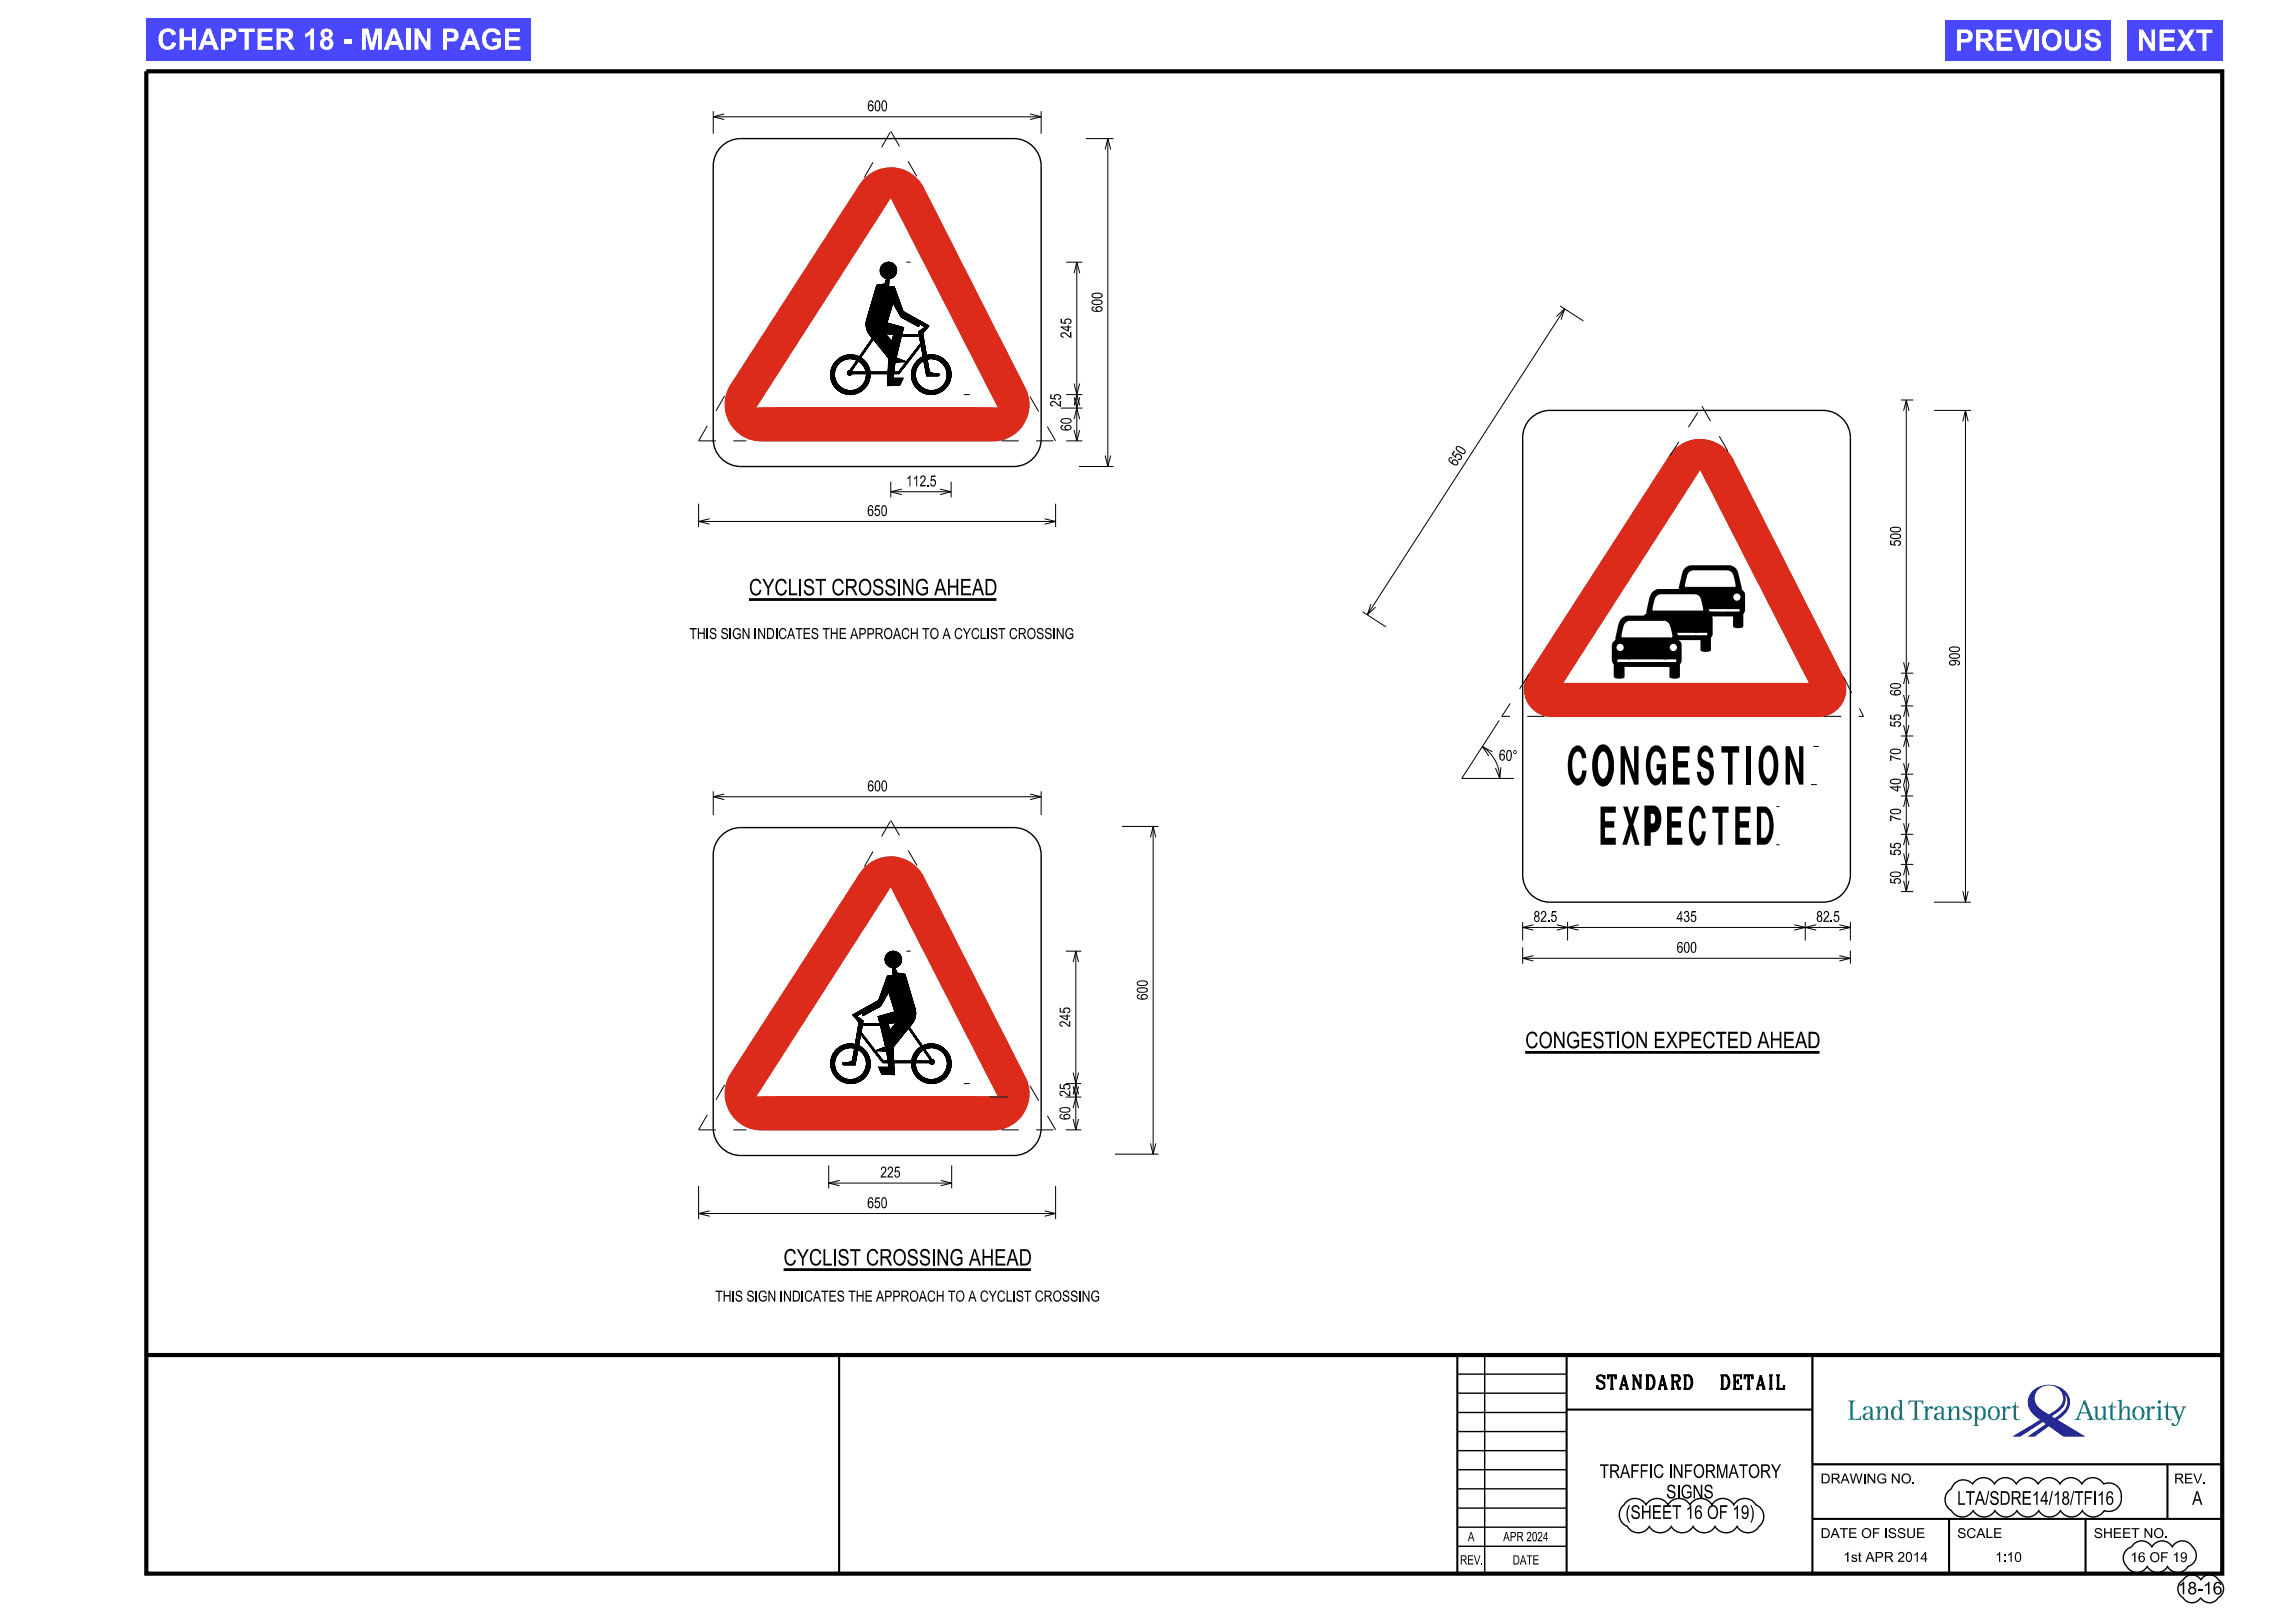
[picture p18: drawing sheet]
<svg xmlns="http://www.w3.org/2000/svg" width="420mm" height="297mm" viewBox="0 0 420 297" stroke-linecap="round" stroke-linejoin="round" font-family="sans-serif">
<defs><g id="words">
<g font-size="3.8" fill="#fff">
<text x="28.7" y="9.1">CHAPTER 18 - MAIN PAGE</text>
<text x="357.8" y="9.3">PREVIOUS</text>
<text x="391.1" y="9.3">NEXT</text>
</g>
<g font-size="3">
<text x="137.1" y="108.9">CYCLIST CROSSING AHEAD</text>
<text x="279.1" y="191.8">CONGESTION EXPECTED AHEAD</text>
<text x="143.4" y="231.6">CYCLIST CROSSING AHEAD</text>
</g>
<g font-size="2.5">
<text x="292.3" y="254.2">STANDARD</text>
<text x="313.9" y="254.2">DETAIL</text>
<text x="292.8" y="270.5">TRAFFIC INFORMATORY</text>
<text x="304.9" y="274.2">SIGNS</text>
<text x="358.2" y="275.4">LTA/SDRE14/18/TFI16</text>
<text x="401.2" y="275.4">A</text>
<text x="297.5" y="278">(SHEET 16 OF 19)</text>
</g>
<text font-size="2.3" x="398.5" y="291.8">18-16</text>
<g font-size="2">
<text x="158.7" y="20.4">600</text>
<text x="165.8" y="89">112.5</text>
<text x="266.5" y="85.5" transform="rotate(-57 266.5 85.5)">650</text>
<text x="158.7" y="94.4">650</text>
<text x="126.2" y="116.9">THIS SIGN INDICATES THE APPROACH TO A CYCLIST CROSSING</text>
<text x="274.3" y="139.1" transform="rotate(3 274.3 139.1)">60°</text>
<text x="158.7" y="144.8">600</text>
<text x="280.6" y="168.7">82.5</text>
<text x="306.8" y="168.7">435</text>
<text x="332.4" y="168.7">82.5</text>
<text x="306.8" y="174.4">600</text>
<text x="161.1" y="215.5">225</text>
<text x="158.7" y="221.1">650</text>
<text x="130.9" y="238.2">THIS SIGN INDICATES THE APPROACH TO A CYCLIST CROSSING</text>
</g>
<g font-size="1.8">
<text x="333.2" y="271.5">DRAWING NO.</text>
<text x="397.9" y="271.5">REV.</text>
<text x="333.2" y="281.5">DATE OF ISSUE</text>
<text x="358.2" y="281.5">SCALE</text>
<text x="383.2" y="281.5">SHEET NO.</text>
<text x="337.3" y="285.8">1st APR 2014</text>
<text x="365.1" y="285.8">1:10</text>
<text x="389.9" y="285.9">16 OF 19</text>
</g>
<g font-size="1.7">
<text x="267.2" y="286.3">REV.</text>
<text x="268.6" y="282">A</text>
<text x="275.1" y="282">APR 2024</text>
<text x="276.8" y="286.3">DATE</text>
</g>
</g></defs>
<path d="M158.1 32.9l-.7 .9-23.8 36.9a6.7 6.7 0 0 0 5.8 10h42.2a6.6 6.6 0 0 0 5.8-10l-18.4-36.3a6.6 6.6 0 0 0-10.9-1.5zM163 36.1l19.8 38.6h-44.6z" fill-rule="evenodd" fill="#dc2a1b"/>
<path d="M305.5 83.5h.1M305.5 83.5l-25.7 39.9M305.5 83.5a6.7 6.7 0 0 1 11.6 .6M317.1 84.1h.1M317.1 84.1l20.1 39.7a5 5 0 0 1-4.4 7.3h-48.8M279.8 123.4h.1M279.8 123.4a5 5 0 0 0 4.2 7.7M284 131.1h.1M332.8 131.1h.1M337.2 123.8h.1" fill="none" stroke="#dc2a1b" stroke-width=".18"/>
<g fill="#dc2a1b">
<path d="M306.2 82.6l-26.4 40.8a5 5 0 0 0 4.2 7.7h48.8a5 5 0 0 0 4.4-7.3l-20.1-39.7a6.7 6.7 0 0 0-10.9-1.5zM311.1 85.8l20.1 39.3h-45.3z" fill-rule="evenodd"/>
<path d="M158.1 159l-.7 .9-23.8 36.9a6.7 6.7 0 0 0 5.8 10h42.2a6.6 6.6 0 0 0 5.8-10l-18.4-36.3a6.6 6.6 0 0 0-10.9-1.5zM163 162.1l19.8 38.7h-44.6z" fill-rule="evenodd"/>
</g>
<path d="M26.8 13h379.9v275h-379.9zM26.8 248h379.9" fill="none" stroke="#000" stroke-width=".76" stroke-linecap="butt"/>
<path d="M153.6 248v40M266.7 248v40M286.7 257.9h45M286.7 248v40M331.7 248v40M331.7 268h75M331.7 278h75M356.7 278v10M381.7 278v10M396.7 268v10" fill="none" stroke="#000" stroke-width=".38"/>
<path d="M266.7 258.5h20M266.7 254.9h20M266.7 251.5h20M271.7 248v40M331.7 248h75v20h-75zM266.7 279.5h20M266.7 276h20M266.7 272.4h20M266.7 269h20M266.7 265.5h20M266.7 262h20M266.7 283h20" fill="none" stroke="#000" stroke-width=".25"/>
<g fill="#008c95">
<path d="M338.2 256.3h1.4v.1l-.4 .1-.1 .2v2.6a.29 .29 0 0 0 .1 .3 .29 .29 0 0 0 .3 0h.7l.3-.5h.1v.8l-2.4-.1 .4-.3v-2.8l-.1-.2-.3-.1z" fill-rule="evenodd"/>
<path d="M341.1 257.6a.28 .28 0 0 0-.1 .3 .28 .28 0 0 0 .3 .2 .28 .28 0 0 0 .2-.4l.1-.2h.4l.2 .2 .1 .8h-.6a.71 .71 0 0 0-.8 .6 .71 .71 0 0 0 .5 .8 .71 .71 0 0 0 .9-.4v.3l.2 .1h.6v-.2l-.4-.1-.1-1.9-.4-.4h-.7zM341.5 258.9l.8-.2v.4l-.3 .5-.2 .1-.3-.1-.2-.6z" fill-rule="evenodd"/>
<path d="M343.2 257.5l.8-.2v.8l.2-.4 .5-.4 .6 .1 .2 .5v1.6l.4 .3-1.2 .1 .4-.4v-1.6l-.2-.3h-.3l-.3 .3-.3 .6v1l.4 .3-1.2 .1 .4-.4v-1.8z" fill-rule="evenodd"/>
<path d="M347.3 256.3l.8-.2v3.3l.4 .3-.8 .2v-.4l-.2 .2-.4 .2a1.29 1.29 0 0 1-.9-2 .82 .82 0 0 1 .7-.6 .82 .82 0 0 1 .8 .4v-1.1zM346.9 257.6l-.3 .6v1a.53 .53 0 0 0 .7 .5 .53 .53 0 0 0 .3-.7l.1-.7-.2-.5-.3-.3z" fill-rule="evenodd"/>
<path d="M349.3 256.3h2.7v.7h-.1l-.1-.3-.3-.2h-.7v2.9l.2 .3 .4 .1-1.6 .1v-.2h.4l.2-.3v-2.9h-.7l-.2 .2-.1 .3h-.1z" fill-rule="evenodd"/>
<path d="M352 257.5l.8-.2v.6l.3-.5 .5-.1 .2 .4-.4 .1a.38 .38 0 0 0-.4 0 .38 .38 0 0 0-.2 .4v1.4l.4 .2-1.2 .1 .4-.3v-1.9z" fill-rule="evenodd"/>
<path d="M354.1 257.6l.5-.3h.6l.4 .3 .1 2 .4 .3h-.5l-.3-.4-.3 .3-.6 .1-.4-.4a.81 .81 0 0 1 1-1h.3v-.7l-.2-.3h-.5l-.1 .4-.2 .2a.27 .27 0 0 1-.3-.2 .27 .27 0 0 1 .1-.3zM354.5 258.9l-.1 .2 .1 .4 .2 .2 .3-.1 .3-.4v-.5z" fill-rule="evenodd"/>
<path d="M356.3 257.5l.8-.2v.8l.4-.6 .3-.2 .6 .1 .2 .4v1.7l.4 .3-1.2 .1 .3-.4v-1.6a.43 .43 0 0 0-.4-.3 .43 .43 0 0 0-.4 .4l-.2 .5v1l.4 .4h-1.2l.4-.3v-1.9z" fill-rule="evenodd"/>
<path d="M359.4 257.5l.4-.2 .9 .1 .1 .6h-.2l-.1-.3-.2-.2-.6 .1a.59 .59 0 0 0 .6 .8l.6 .5v.5l-.3 .3-.4 .2-1-.1v-.6h.1l.4 .5 .6-.1a.48 .48 0 0 0 .1-.5 .48 .48 0 0 0-.5-.3l-.7-.6v-.4z" fill-rule="evenodd"/>
<path d="M361 257.5l.4 .2v2.8a.33 .33 0 0 1-.4 .4h1.3l-.5-.3v-1.1l.4 .3 .3 .1a1.35 1.35 0 0 0 .8-2.1l-.5-.5h-.5l-.5 .4v-.4zM362.1 257.7a.58 .58 0 0 1 .7 0 .58 .58 0 0 1 .2 .6l-.2 1.1a.5 .5 0 0 1-.6 .3 .5 .5 0 0 1-.3-.7v-.8z" fill-rule="evenodd"/>
<path d="M364.1 257.7l.1-.1a1.12 1.12 0 0 1 1.2-.1 1.12 1.12 0 0 1 .6 1.1h-.5l-.1-.7a.59 .59 0 0 0-.7-.4 .59 .59 0 0 0-.4 .8l-.1 .3h-.4l.1-.6z" fill-rule="evenodd"/>
<path d="M363.8 258.6h.4l.1 .7a.58 .58 0 0 0 .7 .4 .58 .58 0 0 0 .5-.7v-.4h.5l-.1 .6a1.11 1.11 0 0 1-1.3 .6 1.11 1.11 0 0 1-.8-1.2z" fill-rule="evenodd"/>
<path d="M366.1 257.5l.9-.2v.6l.4-.5 .4-.1 .1 .2a.29 .29 0 0 1-.2 .3 .29 .29 0 0 1-.3-.1l-.3 .3-.1 .4v1.1l.4 .4h-1.3v-.2h.4l.1-.3v-1.5l-.1-.2z" fill-rule="evenodd"/>
<path d="M368.8 256.6h.1v.8h.6v.2h-.6l.1 1.9 .2 .2h.4v.2h-.7a.56 .56 0 0 1-.4-.8v-1.5h-.3v-.2l.5-.3z" fill-rule="evenodd"/>
<path d="M381.4 256.2l-1.2 3.1-.6 .6h1.2l-.1-.2a.24 .24 0 0 1-.3-.1 .24 .24 0 0 1 .1-.3l.2-.6h1.4l.2 .7a.25 .25 0 0 1 0 .3 .25 .25 0 0 1-.3 0v.2h1.4l-.6-.5-1.2-3.2zM381.4 256.8l.6 1.6h-1.2z" fill-rule="evenodd"/>
<path d="M383 257.5l.9-.2v2l.2 .3h.3l.4-.3 .2-.6-.1-1-.4-.2 .8-.2v2.1l.5 .3-.8 .2-.1-.6-.4 .5-.5 .1-.3-.1-.3-.6v-1.5z" fill-rule="evenodd"/>
<path d="M386.5 256.6h.1v.8h.7v.2h-.7v1.9l.3 .2h.4v.2h-.6a.55 .55 0 0 1-.5-.8v-1.5h-.4v-.2l.5-.2z" fill-rule="evenodd"/>
<path d="M387.5 256.3l.8-.2v2l.2-.5 .4-.3h.5l.2 .2 .2 .4v1.6l.4 .4h-1.3l.5-.4v-1.6l-.3-.3-.4 .1-.4 .8v1l.4 .3-1.2 .1 .4-.4v-2.8a.32 .32 0 0 0-.4-.3z" fill-rule="evenodd"/>
<path d="M390.2 258.6h.5l.1 .6a.6 .6 0 0 0 .7 .5 .6 .6 0 0 0 .5-.7v-.4h.5l-.1 .6a1.11 1.11 0 0 1-1.4 .6 1.11 1.11 0 0 1-.8-1.2z" fill-rule="evenodd"/>
<path d="M390.5 257.7l.1-.1a1.12 1.12 0 0 1 1.3-.1 1.12 1.12 0 0 1 .6 1.1h-.5l-.2-.8a.59 .59 0 0 0-.7-.2 .59 .59 0 0 0-.4 .7v.3h-.5l.1-.6z" fill-rule="evenodd"/>
<path d="M392.6 257.5l.8-.2v.6l.3-.5h.6a.27 .27 0 0 1-.1 .4 .27 .27 0 0 1-.4-.1l-.3 .2-.1 .5v1.1l.4 .4h-1.2l.4-.3v-1.9z" fill-rule="evenodd"/>
<path d="M394.6 257.5l.8-.2v2.3l.4 .3h-1.2l.4-.4v-1.7z" fill-rule="evenodd"/>
<path d="M396.6 256.6h.2v.8h1.2v.2h-1.2v1.8l.1 .3h.5v.2h-.7l-.4-.4v-1.9h-.4v-.2l.5-.2z" fill-rule="evenodd"/>
<path d="M397.4 257.4h1.2v.1a.25 .25 0 0 0-.3 .1 .25 .25 0 0 0 .1 .3l.5 1.3 .5-1.3a.24 .24 0 0 0 .1-.3 .24 .24 0 0 0-.3-.1v-.1h1l-.5 .4-1.2 2.9-.3 .2h-.5l-.3-.2a.29 .29 0 0 1 .3-.3 .29 .29 0 0 1 .3 .3h.3l.3-.8-.8-2.2-.4-.1z" fill-rule="evenodd"/>
<circle cx="395.2" cy="256.5" r=".3"/>
</g>
<g fill="#171c8f">
<path d="M371.1 256.5l1.3-.6a3.5 3.5 0 0 0 2.2 2.7l.4 .3 .6-.5a3.2 3.2 0 0 0 2-2.5l.4 .2a3.7 3.7 0 0 1-2.2 2.9l-.3 .2 .5 .3 .9-.6a3.1 3.1 0 0 0 1.4-2.3l.5-.1a3.9 3.9 0 0 1-2.2 3.3l5 3.1h-4l-2.6-1.9-2.6 1.9h-1.3l3.3-2.3-.5-.4-4.2 2.7h-1.4l5-3.1-.4-.3a3.7 3.7 0 0 1-1.8-3z" fill-rule="evenodd"/>
<path d="M371.9 254.6a4.2 4.2 0 0 1 6.8 1.2l.1 .7-.5 .1-.1-.8-.3-.6 .1 .9-.4-.2a2.64 2.64 0 0 0-2.6-2.4 2.64 2.64 0 0 0-2.6 2.2v.2l-1.3 .6 .2-1z" fill-rule="evenodd"/>
</g>
<path d="M297.5 275a2.32 2.32 0 0 1 3.7 .4 2.32 2.32 0 0 1 4.1 0 2.32 2.32 0 0 1 4 0 2.32 2.32 0 0 1 4 0 2.29 2.29 0 0 1 4 0 2.32 2.32 0 0 1 4 0 2.3 2.3 0 0 1 .6 3.9 2.32 2.32 0 0 1-4 0 2.32 2.32 0 0 1-4 0 2.32 2.32 0 0 1-4.1 0 2.29 2.29 0 0 1-3.9 0 2.32 2.32 0 0 1-4.1 0 2.32 2.32 0 0 1-4 0 2.3 2.3 0 0 1-.6-3.9zM357.6 271.6a2.28 2.28 0 0 1 3.4 0 2.32 2.32 0 0 1 4 0 2.29 2.29 0 0 1 4 0 2.29 2.29 0 0 1 4 0 2.29 2.29 0 0 1 4 0 2.32 2.32 0 0 1 4 0 2.29 2.29 0 0 1 4 0 2.29 2.29 0 0 1 3.2 2.3 2.31 2.31 0 0 1-3.1 2.5 2.32 2.32 0 0 1-4 0 2.29 2.29 0 0 1-4 0 2.29 2.29 0 0 1-4 0 2.29 2.29 0 0 1-4 0 2.32 2.32 0 0 1-4 0 2.29 2.29 0 0 1-4 0 2.29 2.29 0 0 1-4 0 2.29 2.29 0 0 1 0-4zM389.3 283.5a2.47 2.47 0 0 0 1.4-1.1 2.13 2.13 0 0 1 3.1 .7 2.15 2.15 0 0 1 3.7 0 2.12 2.12 0 0 1 3.7 0 2.12 2.12 0 0 1-.8 3.6 2.15 2.15 0 0 1-3.7 0 2.12 2.12 0 0 1-3.7 0 2.15 2.15 0 0 1-3.8 0 2.15 2.15 0 0 1 .1-3.2zM399.2 289.4l.3-.3a1.88 1.88 0 0 1 3.3 0 1.86 1.86 0 0 1 3.2 0 1.86 1.86 0 0 1 0 3.2 1.88 1.88 0 0 1-3.3 .1 1.86 1.86 0 0 1-3.2 0 1.86 1.86 0 0 1-.3-3z" fill="none" stroke="#000" stroke-width=".25"/>
<g fill="#4a48ff">
<path d="M26.8 3.3h70.4v7.7h-70.4z"/>
<path d="M356 3.6h30.3v7.4h-30.3z"/>
<path d="M389.3 3.6h17.4v7.4h-17.4z"/>
</g>
<g fill="none" stroke="#000" stroke-width=".25">
<path d="M132 26.8l1.4-.9 1-.4 1.1-.1h50a5.1 5.1 0 0 1 5 5v50a5.1 5.1 0 0 1-5 5h-50a5.1 5.1 0 0 1-5-5v-50l.2-1.2 .3-1zM142 74.7h37M280.1 76.6l1.4-1 1-.4 1.1-.1h50a5.1 5.1 0 0 1 5 5v80a5.1 5.1 0 0 1-5 5h-50a5 5 0 0 1-4.9-5v-80l.1-1.1 .3-1.1zM296.3 114.2l-.6 2.6 .1 .4a1.07 1.07 0 0 0-.7 .9v2.9l.4 .6v2.3M296.4 114.2a1.73 1.73 0 0 1 1.4-1.4h7.2a1.72 1.72 0 0 1 1.4 1.4l.7 2.6-.1 .4 .5 .3 .1 .3v3.3l-.3 .5v2.3M302 109.3l-.6 2.6 .1 .4-.6 .5M302 109.3a1.73 1.73 0 0 1 1.5-1.4h7.2a1.72 1.72 0 0 1 1.4 1.4M303.8 108.6h6.5M303.9 108.6a1.45 1.45 0 0 0-1.3 1.4l-.3 1.4a.33 .33 0 0 0 .3 .5h9l.2-.3-.3-1.6a1.41 1.41 0 0 0-1.3-1.4M304.5 113.5h-6.3a1.66 1.66 0 0 0-1.4 1.7l-.2 1.3 .2 .3h9.1M304.6 113.5a1.47 1.47 0 0 1 1.3 1.4l.3 1.6-.2 .3M306.8 115.7h5.5a.36 .36 0 0 1 .3 .3 .36 .36 0 0 1-.3 .4h-5.3"/>
<path d="M307 117h4.3v2M307.4 107.9l-.1-.3 .7-2.7a1.69 1.69 0 0 1 1.4-1.3h7.2a1.69 1.69 0 0 1 1.4 1.3l.6 3.1 .4 .3 .2 .4v3.1l-.3 .6v2.2M309.8 104.2h6.5M309.8 104.2a1.43 1.43 0 0 0-1.3 1.5l-.3 1.4a.33 .33 0 0 0 .4 .4l9.1-.1a5 5 0 0 0-.7-2.7l-.9-.5M311.3 119l.9 .2 .8-.2M312.1 109.3l.6 3 .4 .3 .2 .5v3.1l-.3 .5v2.3M312.6 111.3h5.6a.36 .36 0 0 1 .3 .4 .36 .36 0 0 1-.3 .3h-5.5M313.1 112.7h4.2v1.9M317.3 114.6l.8 .2 .8-.2M296 120.6l10.6-.1a.38 .38 0 0 1 .3 .4 .38 .38 0 0 1-.3 .4l-10.6-.1a.39 .39 0 0 1 0-.6zM303 136.4h.1M305.6 123.8l.6 .2a1.27 1.27 0 0 0 1.1-.2"/>
<path d="M305.6 123.9v-2h-8.4v2l-.4 .1a1.46 1.46 0 0 1-1.3-.1M132 152.9l1.4-1 1-.3 1.1-.2h50a5.1 5.1 0 0 1 5 5.1v49.9a5.1 5.1 0 0 1-5 5.1h-50a5.1 5.1 0 0 1-5-5.1v-49.9l.2-1.2 .3-1zM289.5 141.1h.8M139.4 200.8h42.2"/>
<circle cx="296.5" cy="118.5" r=".79"/>
<circle cx="306.2" cy="118.5" r=".79"/>
<circle cx="311.9" cy="113.6" r=".8"/>
<circle cx="317.9" cy="109.3" r=".8"/>
</g>
<path d="M163 36.1l19.8 38.6h-44.6zM133.6 70.7l23.8-36.9a6.7 6.7 0 0 1 11.6 .6l18.4 36.3a6.6 6.6 0 0 1-5.8 10h-42.2a6.7 6.7 0 0 1-5.8-10M306.3 82.6a6.7 6.7 0 0 1 10.8 1.5l20.1 39.7a5 5 0 0 1-4.4 7.3h-48.8a5 5 0 0 1-4.2-7.7l25.7-39.9zM311.2 85.8l20 39.3h-45.3zM163 162.1l19.8 38.7h-44.6zM133.6 196.7l23.8-36.8a6.7 6.7 0 0 1 11.6 .6l18.4 36.3a6.6 6.6 0 0 1-5.8 10h-42.2a6.7 6.7 0 0 1-5.8-10" fill="none" stroke="#dc2a1b" stroke-width=".25"/>
<g fill="none" stroke="#000" stroke-width=".18" stroke-dasharray="3.2 3.2" stroke-linecap="butt">
<path d="M158.2 32.5l4.8-8.5M163 24l5.5 9.4M188.5 72.6l4.7 8.1M311.5 74.3l4.9 8.7M127.8 80.7l4.8-8.2M127.8 80.7h8.8M183.3 80.7h9.9M305.5 83.5l6-9.2M279.8 123.4l-5 7.7M282.7 131.1h-7.9M333.8 131.1h7.2M337.4 124l3.6 7.1"/>
<path d="M158.2 158.6l4.8-8.5M163 150.1l5.3 9.2M188.5 198.7l4.7 8.1M127.8 206.8l4.8-8.3M127.8 206.8h8.8M183.3 206.8h9.9"/>
</g>
<g fill="none" stroke="#000" stroke-width=".18">
<path d="M130.5 20.4v4.1M130.5 21.4h60M132.5 20.8l-2 .6 2 .5M188.5 20.8l2 .6-2 .5M190.5 20.4v4.1M198.7 25.4h5.1M202.2 27.4l.5-2 .6 2M202.7 25.4v60M158.5 59.5l5.6 5.7M158.5 59l5.7 5.8-5.7-5.6 5.6 5.7M158.5 58.9l5.7 5.7M158.5 58.9l5.7 5.8"/>
<path d="M158.5 59l5.7 5.7M158.5 59.8l5.5 5.5M158.5 59.8l5.5 5.6-5.5-5.6M158.5 59.6l5.6 5.6M158.5 59.7l5.6 5.6M158.5 58.8l5.8 5.8M158.5 59.9l5.5 5.5M158.5 58.7l5.8 5.7M158.5 58.8l5.8 5.7M158.5 58.7l5.8 5.8M158.6 58.5l5.7 5.7M158.6 58.5l5.7 5.8-5.8-5.7 5.8 5.8"/>
<path d="M158.6 58.5h.1M158.6 58.4l5.7 5.8-5.7-5.7M158.6 58.5a3.1 3.1 0 0 0 .5 2.7l3.5 4.3-.2 5.1 2.3-.1 .6-1.3h-1.9l.4-3h2l-1.8-.7 1-3.9M158.6 58.5l1.8-6.3 1.5-.2 .4-1a1.52 1.52 0 0 1-.9-2.4 1.52 1.52 0 0 1 2.6 .2 1.52 1.52 0 0 1-1.3 2.2l-.1 1.4 1.1 .1 1.6 4.5 4.7 2.7-1.1 1.3 .6 4M158.6 58.3l5.8 5.7M158.6 58.3l5.8 5.8M158.6 58.2l5.8 5.8M158.7 58.2l5.7 5.8M158.7 58.1l5.7 5.8M158.8 57.8l3.3 3.3M158.8 57.9l3.2 3.2M158.8 57.6l3.4 3.5"/>
<path d="M158.9 57.6l3.5 3.5M158.9 57.3l3.9 3.8M159 57.2l3.9 3.9M159 57.3l3.8 3.8M159 57l4.1 4.1M159 57.1l4.1 4M159 57.1l4 4-4-4M159 57l4.3 4.1M159.1 56.7l5.7 5.6-5.7-5.6M159.1 56.6l5.7 5.7M159.2 56.5l5.6 5.7-5.6-5.8 5.7 5.7M159.2 56.3l5.7 5.7"/>
<path d="M159.2 56.3l5.7 5.6-5.7-5.6M159.3 56.1l5.6 5.6-5.6-5.6M159.3 55.9l3 3.1M159.3 55.9l3 3M159.4 55.8l3 3.1M159.4 55.8l3 3-3-3.1 3 3M159.4 55.6l3.1 3.1M159.5 55.6l3 3-3-3M159.5 55.6l3 3M159.5 55.5l3 3.1-3-3.1M159.5 55.5l3 2.9M159.5 55.3l3.1 3"/>
<path d="M159.5 55.2l3.1 3.1M159.5 55.3l3 3.1M159.6 55.1l3 3.1-3-3M159.6 55l3 3M159.6 55l3.1 3M159.6 54.9l3.1 3.1M159.7 54.8l3 3.1M159.7 54.8l3 3M159.7 54.7l3 3M159.7 54.7l3 3.1M159.7 54.6l3 3.1-3-3M159.7 54.6l3 3"/>
<path d="M159.7 54.6l3.1 3M159.7 54.5l3.1 3.1-3.1-3M159.8 54.5l3 3.1M159.8 54.4l3 3M159.8 54.3l3 3.1M159.8 54.3l3 3M159.8 54.2l3.1 3.1M159.8 54.2l3.1 3M159.9 54.1l3 3.1M159.9 54.1l3 3-3-3M159.9 54.1l3 2.9M159.9 54l3 3.1"/>
<path d="M159.9 53.9l3 3.1-3-3M159.9 53.9l3.1 3M160 53.8l3 3-3-3M160 53.8l3 3M160 53.7l3 3.1-3-3.1M160 53.7l3 3M160 53.7l3.1 3M160 53.6l3.1 3.1-3.1-3M160.1 53.5l3 3M160.1 53.3l3 3.1M160.1 53.3l3 3.1-3-3 3 3.1-3-3.1M160.1 53.3l3.1 3.1"/>
<path d="M160.1 53.2l3.1 3.1M160.2 53.2l3 3.1M160.2 53.1l3 3.1M160.2 53.1l3 3M160.2 53l3 3.1M160.2 52.9l3.1 3M160.3 52.8l3 3.1M160.3 52.7l3 3.1M160.3 52.6l3 3.1M160.3 52.6l3.1 3M160.4 52.4l7.1 7M160.4 52.5l3 3.1"/>
<path d="M160.4 52.4l3 3.1M160.4 52.3l7.2 7.2M160.4 52.3l7.3 7.2M160.4 52.2l7.6 7.5M160.5 52.2l4.7 4.7M160.6 52.2l4.6 4.6M160.6 52.2l4.6 4.5M160.7 52.2l4.4 4.5M160.7 52.1l4.4 4.5-4.4-4.4M160.8 52.1l4.3 4.3M160.8 52.1l4.2 4.1M160.9 52.1l4.1 4.1"/>
<path d="M161 52.1l3.9 3.9M161.1 49.3l1.6 1.8-1.6-1.7M161.1 49.3l1.7 1.7M161.1 49.7l1.6 1.7M161.1 49.6l1.6 1.7-1.6-1.7M161.1 49.5l1.6 1.7M161.1 49.5l1.6 1.6-1.6-1.6M161.1 49.2l1.8 1.8M161.1 49.8l1.6 1.6M161.1 49.1l1.8 1.9-1.8-1.9M161.1 49.1l2 1.8M161.1 49l2 1.9-2-1.9"/>
<path d="M161.1 50l1 .9M161.1 49.9l1 1M161.2 48.9l2 2M161.2 52.1l3.6 3.6-3.6-3.6 3.6 3.5M161.2 50.1l.8 .8M161.2 50.2l.7 .6-.6-.6M161.3 48.7l2.1 2.1M161.3 50.3l.5 .5M161.3 48.6l2.1 2.2M161.4 48.6l2 2.1M161.4 50.4l.3 .3M161.4 52l3.3 3.3-3.3-3.3"/>
<path d="M161.4 48.6l2.1 2.1M161.4 48.6l2.1 2.1-2.1-2.1M161.4 52l3.3 3.3M161.4 50.4l.2 .3M161.4 52l3.2 3.3M161.5 48.5l2.2 2.1M161.5 52l3.1 3.2M161.5 52l3.1 3.1M161.6 48.4l2.1 2.1M161.6 48.3l2.1 2.2-2.1-2.1M161.6 52l2.9 2.9M161.6 48.3l2.2 2.1"/>
<path d="M161.7 48.3l2.1 2.1M161.7 52l2.8 2.7M161.7 48.2l2.1 2.1M161.7 48.2l2.2 2.1M161.7 52l2.7 2.7M161.8 48.2l2.1 2.1M161.8 52l2.6 2.6M161.9 52l2.4 2.4M161.9 52l2.4 2.3M161.9 48.2l2 2M162 48.1l2 2M162 51.9l2.3 2.4"/>
<path d="M162 51.9l2.3 2.3M162 51.8l2.2 2.3M162 51.7l2.2 2.3-2.2-2.2 .6 .6M162.1 51.6l.5 .6M162.1 51.5l.6 .6M162.1 48.1l1.9 1.9M162.1 48l1.9 2M162.1 51.5l.6 .5M162.1 51.4l.6 .6-.6-.6M162.1 51.4l.6 .5M162.1 51.3l.6 .6M162.2 51.3l.5 .5"/>
<path d="M162.2 51.2l.5 .5M162.2 50.9l-1.1-1 1.1 1.1M162.2 48l1.8 1.9M162.2 51.1l.5 .5M162.2 51.1l.5 .6-.5-.5M162.3 59l-3-3 3 3.1M162.4 59.1l2.5 2.6M162.4 59.1l2.5 2.5M162.4 48l1.7 1.7-1.7-1.7M162.5 59.1l2.4 2.5M162.5 59.1l2.5 2.5M162.5 59.2l2.5 2.4"/>
<path d="M162.5 58.3l-3-3 3.1 3M162.5 48l1.6 1.6M162.6 58.2l-3-3 3 3.1M162.6 59.2l2.5 2.4M162.6 48l1.5 1.5M162.6 58.1l-3-3.1 3 3.1M162.6 52.2l-.6-.6 .6 .7M162.6 48l1.5 1.4M162.7 51.5l-.5-.4 .5 .4M162.7 59.2l2.4 2.4M162.7 57.9l-3-3 3 3M162.7 51.3l-1.6-1.6 1.6 1.6"/>
<path d="M162.7 48l1.4 1.4M162.7 52.4l1.4 1.4M162.8 48l1.3 1.3M162.8 57.5l-3-3.1 3 3.1M162.8 51l-1.7-1.8 1.7 1.8M162.8 59.2l2.4 2.4-2.3-2.3M162.9 52.5l1.2 1.2-1.3-1.2M162.9 48l1.2 1.2M162.9 57.3l-3.1-3 3.1 3M162.9 59.3l2.3 2.3-2.3-2.3M162.9 52.5l1.1 1-1.1-1M163 52.5l1 1"/>
<path d="M163 52.5l1 .9M163 48l1 1-.9-1M163 59.3l2.3 2.3M163.1 59.3l2.2 2.3-.3-.3M163.1 52.5l.9 .9M163.1 56.5l-3-3 3 3.1M163.1 52.5l.8 .8M163.1 59.3l1.9 1.9M163.1 52.5l.8 .7M163.2 59.3l1.8 1.9M163.2 48.1l.8 .8M163.2 52.5l.7 .7-.7-.7"/>
<path d="M163.3 55.9l-3.1-3 3.1 3.1M163.3 50.8l-2.1-2 2.1 2.1M163.3 59.4l1.8 1.7M163.3 52.5l.5 .5M163.3 50.8l-2-2 2 2M163.4 59.4l1.7 1.7M163.4 48.2l.5 .5M163.4 52.5l.4 .3M163.5 48.3l.3 .3M163.5 55.5l3.8 3.8M163.5 59.4l1.6 1.7M163.5 52.5l.3 .3-.3-.3"/>
<path d="M163.5 55.6l3.7 3.7M163.5 52.5l.2 .2M163.6 50.6l-2.2-2.1 2.1 2.2M163.6 52.5l.1 .1M163.6 48.4h.1M163.6 59.4l1.5 1.6M163.7 55.8l3.3 3.4M163.7 52.5v.1M163.7 55.8l3.2 3.3-3.2-3.2M163.8 59.5l1.3 1.4M163.8 56.1l3 3M163.8 52.9l-.4-.4 .4 .4"/>
<path d="M163.8 53.1l-.5-.6 .6 .6M163.8 56.1l3 2.9M163.9 56.2l2.8 2.7M163.9 56.2l2.7 2.7M163.9 59.5l1.3 1.3-1.3-1.3M163.9 50.2l-2-2 2 2M163.9 48.8l-.7-.7 .8 .8M164 56.4l2.5 2.5M164 56.4l2.4 2.4M164 50l-2-1.9 2 2M164 49.9l-1.9-1.9 1.9 1.9M164 49.8l-1.8-1.8 1.9 1.8"/>
<path d="M164 49.1l-1.1-1.1 1.2 1.1M164 59.6l1.2 1.1-1.1-1.1M164.1 56.5l2.2 2.3M164.1 49.7l-1.8-1.7 1.8 1.8M164.1 49.6l-1.6-1.6 1.6 1.6M164.1 59.6l1.1 1.1-1.1-1.1M164.1 59.6l1.1 1.1M164.1 53.8l-1.3-1.4 1.3 1.4M164.1 53.9l-1.4-1.5 1.4 1.5M164.1 56.7l2.1 2M164.2 56.8l1.9 1.9M164.2 59.6l1 1"/>
<path d="M164.3 54.1l-2.3-2.2 2.3 2.3M164.3 56.9l1.6 1.7M164.3 56.9l1.7 1.7M164.4 59.7l.8 .9M164.4 54.5l-2.5-2.5 2.5 2.5M164.4 59.7l.8 .8M164.4 57.1l1.4 1.4M164.5 59.7l.7 .8M164.5 57.3l1.1 1.1M164.5 54.9l-2.9-2.9 2.9 3M164.6 55l-3.1-3 3.1 3.1M164.6 57.4l.9 .9"/>
<path d="M164.7 59.8l.6 .6-.6-.6M164.7 57.6l.6 .7M164.7 55.4l-3.4-3.3 3.4 3.4M164.7 57.7l.6 .5M164.7 57.7l.5 .5M164.7 55.5l-3.4-3.4 3.4 3.5M164.8 57.9l.3 .2M164.8 55.7l-3.7-3.6 3.7 3.7M164.9 55.8l-3.8-3.7 3.8 3.8M164.9 59.8l.4 .5M164.9 55.9l-3.9-3.8 3.9 3.9M164.9 59.8l.4 .4"/>
<path d="M164.9 58l.1 .1M165 56.1l-4.1-4 4.1 4.1M165 59.9l.3 .3M165.1 56.5l-4.4-4.4 4.4 4.4M165.1 59.9l.2 .2-.2-.2M165.2 59.9l.2 .1M165.3 59.9l.1 .1M165.4 60h.1M165.4 57.1l2.7 2.7-2.5-2.7M165.5 57.1l2.6 2.6M165.6 57.2l2.6 2.5M165.7 57.2l2.5 2.5"/>
<path d="M165.7 57.3l2.5 2.4M165.8 57.3l2.4 2.4M165.9 48h.8M165.9 57.4l2.3 2.2M166.1 57.4l2.1 2.2M166.2 57.5l2 2M166.3 57.5l1.9 2M166.3 57.6l1.9 1.9-1.8-1.9M166.5 57.7l1.7 1.7-1.7-1.7M166.6 57.7l1.7 1.7M166.8 57.8l1.5 1.6M166.8 57.9l1.5 1.4-1.4-1.4"/>
<path d="M166.9 57.9l1.4 1.4-1.4-1.4M167.1 58l1.2 1.3-1.2-1.3M167.1 58.1l1.2 1.1M167.2 58.1l1.3 1.3M167.3 58.1l1.3 1.3M167.3 58.2l1.3 1.2M167.4 58.2l1.4 1.3M167.4 58.2l1.3 1.3M167.5 58.2l1.4 1.5M167.7 58.3l1.4 1.4M167.8 58.4l1.4 1.4M167.8 59.6l-7.4-7.4 7.5 7.4"/>
<path d="M167.8 58.4l1.8 1.8M167.9 58.5l1.7 1.7M168 58.5l1.6 1.6M168.1 58.6l1.6 1.5M168.3 58.7l1.4 1.4-1.5-1.5 1.5 1.5M168.3 58.7l1.4 1.3-1.3-1.3M168.4 58.7l1.3 1.3M168.5 58.8l1.2 1.2M168.6 58.8l1.1 1.2M168.7 58.9l1.1 1.1M168.8 58.9l1 1.1M168.8 59l1 .9-.9-.9"/>
<path d="M168.9 59.1l.9 .8M169 59.7l-1.4-1.4 1.5 1.5M169.1 59.1l.8 .8M169.2 59.2l.6 .7M169.2 59.2l.7 .7M169.2 60l.3 .3M169.2 59.9l.3 .4M169.2 59.2l.7 .6M169.2 59.9l.3 .3M169.3 59.3l.6 .5M169.4 59.3l.5 .5M169.5 59.3l.4 .5"/>
<path d="M169.5 59.4l.4 .4-.3-.4M169.7 59.5l.3 .2M169.8 59.5l.2 .2M169.9 59.5l.1 .2M169.9 59.6l.1 .1-.1-.1M169.9 59.6l.1 .1M170 59.6v.1M195.1 48h3M196.6 50l.5-2 .5 2M197.1 48v32.7M284.8 57.9l1.5-1.4-.6 2M285.5 56l4.3 2.7"/>
<path d="M286.3 56.5l-36.1 56M152 68.6l.9 .9M152 68.6l.9 1M152 68.4l.8 1M152 68.4l.8 .8M152 69l1.4 1.4M152 69.1l1.4 1.3M152 68.9l1.1 1.2M152 68l.7 .8M152 68l.7 .7M152 68.1l.7 .8M152 68.2l.8 .8"/>
<path d="M152 68.3l.8 .8M152 69l1.3 1.3M152 69.1l3.1 3.1M152 68.8l1 1M152 69.1l3.1 3M152 69.2l3 2.9M152 67.9l.7 .7M152 68l.7 .7-.7-.7M152 69.1l3 3-3-2.9M152 69.3l2.9 2.8M152.1 69.4l2.7 2.7-2.7-2.7M152.1 67.7l.6 .6-.6-.6"/>
<path d="M152.1 67.7l.6 .7M152.1 69.5l2.6 2.6M152.1 67.6l.6 .7-.6-.7M152.1 67.6l.7 .6M152.2 67.5l.6 .6M152.2 67.5l.6 .7-.7-.6M152.2 69.7l2.2 2.3M152.2 69.6l2.4 2.4M152.2 67.3l.6 .5M152.2 67.3l.6 .6M152.2 69.8l2.1 2.1M152.3 67.1l.6 .6-.6-.6"/>
<path d="M152.3 69.9l2 2M152.3 69.9l1.9 2-1.9-1.9M152.3 67.1l.6 .5-.6-.5M152.3 67.1l.6 .6M152.3 70.1l1.8 1.8M152.3 67l.6 .6-.6-.6M152.3 70.1l1.8 1.7-1.7-1.7M152.4 67l.5 .5M152.4 70.2l1.6 1.6M152.4 66.9l.5 .5M152.4 66.8l.6 .6M152.4 70.3l1.4 1.5"/>
<path d="M152.5 66.7l.5 .6M152.5 66.7l.6 .5M152.5 66.6l.6 .6M152.6 66.6l.5 .5-.5-.5M152.6 70.6l1 1M152.6 66.5l.5 .6M152.6 66.5l.5 .5-.5-.5M152.6 66.5l.6 .5M152.7 66.4l.5 .5M152.7 70.7l.8 .8M152.7 68.4l-.6-.6 .6 .8M152.8 66.4l.4 .5"/>
<path d="M152.8 66.3l.5 .5M152.8 68.9l-.8-.7 .8 .7M152.8 68l-.6-.6 .6 .7M152.8 70.9l.5 .5M152.8 66.2l.5 .6-.5-.5M152.8 66.2l.6 .5M152.8 66.2l.6 .6M152.8 67.8l-.5-.6 .5 .6M152.9 66.2l.5 .5M152.9 69.4l-.9-.8 .9 .9M152.9 70.9l.3 .4M152.9 69.7l-.9-1 1 1"/>
<path d="M152.9 71l.3 .3M153 66.1l.4 .5M153 66.1l.5 .5M153 66l.5 .6-.5-.5M153 66l.5 .6M153 67.3l-.6-.5 .6 .6M153 69.8l-1-1 1 1M153 69.9l-1-1 1.1 1.1M153.1 65.9l.5 .6-.6-.5 .6 .5-.6-.5M153.1 65.9l.5 .6M153.1 65.9l.5 .5-.5-.5M153.1 65.9l.6 .5"/>
<path d="M153.2 65.9l.5 .5-.6-.5M153.2 65.9l.5 .5M153.2 70.1l-1.2-1.2 1.2 1.3M153.2 65.8l.5 .6M153.3 65.8l.5 .5M153.3 65.8l.6 .4M153.4 66.7l-.5-.5 .5 .5M153.4 65.6l.6 .6M153.4 66.7l-.5-.6 .5 .6M153.5 65.6l.5 .5M153.5 65.6l.6 .5M153.6 65.5l.5 .6"/>
<path d="M153.6 65.5l.5 .6-.5-.5M153.6 65.5l.6 .5M153.7 71.6l-1.2-1.1 1.2 1.1M153.7 65.5l.6 .5M153.7 71.7l-1.2-1.3 1.3 1.3M153.8 65.4l.6 .5M153.8 70.8l1.4 1.4-1.3-1.3M153.8 66.3l-.6-.5 .5 .6M154 65.3l.5 .6-.6-.6M154 66.1l-.5-.5 .4 .6M154 65.3l.6 .6-.6-.6M154 65.3l.6 .6"/>
<path d="M154 65.3l.6 .5M154.1 65.3l.6 .5M154.1 65.3l.5 .5M154.1 71l1.2 1.2M154.2 71.1l1.1 1.1-1-1M154.2 66l-.5-.5 .5 .5M154.3 65.2l.5 .6M154.3 65.2l.6 .6M154.3 71.2l1.1 1-1-1M154.3 65.2l.6 .5M154.4 65.2l.6 .5M154.4 65.9l-.5-.5 .5 .5"/>
<path d="M154.5 65.1l.5 .6M154.6 71.3l.9 .9M154.6 65.1l.7 .6M154.6 72l-2.5-2.4 2.5 2.5M154.7 71.3l.8 .9M154.7 65l.6 .7M154.7 71.3l.9 .9-.9-.9M154.7 65l.7 .6M154.8 65l.6 .6M154.8 71.3l1 .9-.9-.8M154.8 65.8l-.6-.6 .6 .6-.7-.5 .6 .5M154.8 65l.7 .6"/>
<path d="M154.9 65l.7 .6M154.9 72.1l-2.9-2.9 2.9 2.9M155 65.7l-.6-.6 .6 .6M155 71.4l.8 .8M155 65l.8 .6-.8-.6M155 71.4l.9 .8M155.1 68.2l.4 .4M155.1 71.4l.8 .8M155.1 68.2l.5 .5M155.1 68.2l.5 .4M155.1 68.1l.6 .5M155.1 68l.6 .6"/>
<path d="M155.1 68.4l.3 .2M155.1 68.3l.3 .3M155.1 64.9l.8 .7M155.2 65.7l-.6-.6 .6 .6M155.2 71.4l.7 .8M155.2 68.5l.1 .1M155.2 67.9l.7 .6M155.2 64.9l.7 .8M155.2 71.4l.8 .8-.7-.8M155.2 67.9l.6 .7M155.3 67.8l.6 .7M155.3 71.5l.8 .7"/>
<path d="M155.3 64.9l.8 .8M155.3 67.8l.6 .6M155.3 67.8l.7 .6M155.4 71.5l.7 .7M155.4 64.9l.8 .8M155.4 67.8l.7 .6M155.5 64.9l.8 .8M155.5 71.5l.7 .6-.7-.6M155.5 64.9l.9 .9M155.6 71.5l.6 .6M155.6 65.6l-.7-.6 .7 .6M155.6 67.6l.3 .3"/>
<path d="M155.6 67.7l.3 .2M155.6 64.9l.9 .9-.9-.9 .8 .9M155.6 67.7l.4 .3M155.6 71.5l.7 .6-.7-.6M155.6 67.6l.3 .2M155.7 64.9l.9 .9M155.7 71.5l.7 .6M155.7 67.5l.3 .2-.2-.3 .2 .2M155.8 65.6l-.7-.6 .7 .6M155.8 68.6l-.6-.6 .6 .6M155.8 71.5l.7 .6M155.9 67.9l.1 .2"/>
<path d="M155.9 68.5l-.6-.7 .6 .7M155.9 67.2l.2 .3M155.9 67.3l.2 .2-.2-.2 .1 .3M155.9 67.2l.3 .2M155.9 64.9l1.2 1.2M155.9 67.7l-.2-.1 .2 .2M156 68.4h2.5M156 65.7l-.8-.8 .9 .8M156 67.2l.2 .2M156 64.9l1.1 1.2M156 68.1h2.5M156 71.4l.6 .7"/>
<path d="M156 68.1l.3 .3-.7-.7 .6 .7M156 67.1l.2 .2M156 67.1l.2 .2-.2-.2 .2 .3M156 71.4l.7 .6M156 67l.3 .3M156 67.1l.3 .2M156 68.1l.4 .3M156 64.9l1.2 1.2M156.1 68.1l.4 .3-.4-.3M156.1 64.9l3.1 3.1M156.1 67l.2 .2M156.1 64.9l1.3 1.3"/>
<path d="M156.1 71.4l.6 .6-.6-.6M156.1 72.1l-.7-.6 .7 .7M156.1 66.9l.2 .3M156.2 65l3 3M156.2 66.8l.2 .3-.3-.2 .3 .2M156.2 66.8l.3 .2M156.2 68.1l.3 .3M156.2 68.1l.4 .3-.3-.3M156.2 65l3 2.9M156.3 65l2.9 2.8M156.3 66.7l.2 .3-.3-.2M156.3 66.7l.2 .2"/>
<path d="M156.3 68.1l.4 .3M156.3 67.2l-.2-.2 .2 .2M156.3 66.6l.2 .3M156.4 66.6l.2 .2M156.4 66.6l.2 .1-.2-.2 .3 .2M156.4 72.1l-.6-.6 .6 .6M156.4 71.4l.6 .5M156.4 71.4l.7 .5M156.4 65l2.8 2.8M156.5 66.4l.2 .3M156.5 66.4l.2 .2M156.5 65l2.6 2.7"/>
<path d="M156.5 72.1l-.6-.6 .6 .6M156.5 66.3l.2 .3M156.5 66.3l.3 .3M156.5 68.1l.3 .3M156.5 65.8l-.9-.9 1 .9M156.6 71.3l.6 .6-.6-.6M156.6 71.3l.5 .6-.6-.6M156.6 65l2.5 2.6M156.6 68.1l.3 .3M156.6 66.2l.2 .3-.3-.2M156.6 68.1l.4 .3M156.6 65.8l-.8-.9 .9 1"/>
<path d="M156.6 66.2l.2 .2M156.7 66.1l.2 .3M156.7 65.1l2.4 2.4M156.7 68.4l-.3-.3 .3 .3M156.7 66.1l.3 .2M156.7 71.2l.6 .6-.5-.6 .6 .5M156.7 65.1l2.4 2.3M156.8 66l.2 .2M156.8 65.9l-1-1 1.3 1.2-.3-.1M156.8 72l-.6-.6 .6 .6M156.8 65.1l2.2 2.2M156.8 65.9l-1.3 1.9a.45 .45 0 0 0-.3 .7 .45 .45 0 0 0 .8-.1"/>
<path d="M156.8 68.1l.4 .3M156.8 66.4l-.2-.2 .2 .3M156.9 71.2l.5 .5M156.9 65.2l2.1 2.1M156.9 65.9l-1-1 1.2 1.2M156.9 72l-.6-.6 .7 .6M157 68.1l.4 .3-.3-.3M157 66.3l-.3-.2 .2 .2M157 68.1l.2 .3M157 66l.1 .1M157 66.2l-.3-.2 .3 .3M157 71.1l.5 .6-.5-.5"/>
<path d="M157 65.2l2 2M157 68.4l-.3-.3 .4 .3M157 71.1l.6 .5M157.1 65.2l1.9 1.9-1.9-1.9M157.1 71.1l.5 .5M157.1 66.1l-1.2 1.8M157.1 71l.6 .6M157.1 68.1l.3 .3M157.2 68.1l.3 .3-.3-.3M157.2 65.3l1.7 1.7M157.2 71l.5 .5M157.2 71l.6 .5-.5-.5"/>
<path d="M157.2 65.3h.1M157.3 71.8l-.7-.5 .6 .6M157.3 65.2l.2 .2M157.3 70.9l.5 .6M157.3 65.2l1.5 1.5M157.3 65.2l.2 .3M157.3 65.2l.3 .2-.3-.2M157.3 68.1l.3 .3M157.3 68.1l.4 .3-.3-.3M157.4 65.1l.2 .2M157.4 70.9l.5 .5-.6-.5 .5 .6-.5-.6M157.4 65.4l1.4 1.4"/>
<path d="M157.4 65.1l.2 .3-.3-.2M157.4 68.1l.4 .3M157.4 70.9l.6 .4M157.4 70.8l.6 .5M157.4 65.4l-.1-.1 1.6 1.6M157.4 65.4l1.3 1.3M157.4 65l.3 .2M157.5 68.1l.3 .3M157.5 70.8l.5 .5M157.5 70.8l.5 .5-.5-.5 .6 .4-.5-.5 .5 .5M157.5 71.7l-.6-.5 .5 .5M157.6 68.1l.3 .3"/>
<path d="M157.6 64.9l.2 .2-.3-.2 .2 .3-.2-.2 .2 .2M157.6 65.5l1.1 1.1M157.6 66.4l-1.5-1.4 3.1 3M157.6 64.8l.2 .2-.2-.2 .2 .3M157.6 64.7l.3 .3M157.7 68.1l.3 .3-.3-.3M157.7 70.6l.5 .6M157.7 65.5l.9 1M157.7 68.1l.3 .3M157.7 65.2l-.3-.2 .2 .3M157.7 64.7l.2 .2M157.7 64.7l.2 .2-.2-.2"/>
<path d="M157.7 64.6l.2 .3M157.7 68.1l.4 .3M157.7 70.6l.5 .5-.5-.5M157.7 70.6l.6 .4M157.7 70.6l.6 .5M157.8 64.6l.2 .2M157.8 65.6l.7 .8M157.8 70.5l.5 .5M157.8 66.6l1.4 1.4M157.8 64.5l.2 .3M157.8 64.5l.2 .2M157.8 70.4l.5 .6"/>
<path d="M157.8 70.4l.6 .6M157.9 70.4l.5 .5M157.9 64.4l.2 .3-.3-.2M157.9 64.4l.2 .2M157.9 66.7l1.3 1.4M157.9 65.8l.5 .4M157.9 70.3l.5 .6M157.9 66.8l1.6 1.6-.3-.3M157.9 70.3l.6 .5M158 64.8l-.3-.2 .2 .2M158 70.2l.5 .6M158 65.8l.4 .4"/>
<path d="M158 68.1l.3 .3-.5-.3 .3 .3M158 70.3l.5 .5M158 66.9l1.2 1.3M158 64.2l.2 .2-.3-.1 .3 .2-.3-.2 .3 .3-.3-.2M158 64.2l.2 .2M158 64.2l.3 .2M158 68.1l.4 .3M158 70.2l.6 .4M158 70.1l.6 .6M158 70.2l.6 .5M158.1 64.1l.2 .2M158.1 68.1l.3 .3"/>
<path d="M158.1 70.1l.5 .5M158.1 65.9l.2 .2M158.1 67l1.1 1.2M158.1 67.1l1.4 1.3-.3-.2M158.1 67.1l1.1 1.1M158.2 70l.4 .6M158.2 70l.5 .4M158.2 67.2l1.2 1.2M158.2 64l.2 .2-.3-.2 .2 .3M158.2 68.1l.3 .3M158.2 69.8l.5 .6M158.2 69.8l.6 .5"/>
<path d="M158.3 63.8l.2 .3M158.3 68.1l.9 .9-.7-.7M158.3 67.3l1 1.1M158.3 67.3l.9 1.1M158.3 69.7l.5 .6M158.3 69.8l.5 .5M158.3 63.8l.1 .3-.2-.2 .2 .3M158.3 68.1l.2 .2M158.3 69.7l.6 .5-.6-.5M158.3 67.4l.9 1M158.3 64.3l-.3-.2 .3 .3M158.3 64.3l-.2-.2 .2 .2"/>
<path d="M158.3 68.1l.9 .9zM158.3 63.7l.2 .3M158.3 67.4l.9 1h3.3l-.3-.3 2.4 2.4M158.3 63.7l.3 .3-.3-.3M158.4 67.6l.8 .9M158.4 67.6l.8 .9-.8-.8M158.4 69.6l.5 .6M158.4 63.7l.2 .2M158.4 69.5l.5 .6M158.4 68.1l.8 .8zM158.4 67.7l.8 .9M158.4 67.8l.8 .8"/>
<path d="M158.4 69.4l.6 .6M158.4 69.4l.6 .5M158.4 67.8l.8 .9M158.4 68.4l-.3-.3 .4 .3M158.4 63.6l.2 .2M158.5 69.2l.5 .6-.5-.6M158.5 68.1l.7 .8M158.5 67.9l.7 .9-.7-.9M158.5 68l.7 .8M158.5 69.2l.6 .5-.6-.6 .6 .6-.6-.7 .6 .6M158.5 69.2l.6 .6M158.5 68.3l.7 .7"/>
<path d="M158.5 68.8l.6 .6-.6-.6M158.5 68.8l.6 .7M158.5 68.8l.6 .7-.6-.6 .6 .7M158.5 68.4l.7 .7-1-1 .3 .3M158.5 68.4l.7 .8-.7-.7M158.5 68.5l.7 .7-.7-.6M158.5 68.6l.7 .6M158.5 68.6l.7 .7M158.5 68.7l.7 .7M158.6 60.1l6.1 6.1-6.1-6.1M158.6 60l6.2 6.2zM158.6 60.1l6.1 6.1"/>
<path d="M158.6 60.3l6 5.9-6-5.9M158.6 63.3l.3 .2-.3-.1 .2 .2-.3-.1 .2 .2-.2-.2 .2 .3-.3-.2 .2 .2-.2-.2 .2 .2M158.6 63.3l.3 .2M158.6 63.2l.3 .3-.3-.2M158.7 60.4l5.8 5.8-5.8-5.8M158.7 63.2l.2 .3M158.7 63.2l.2 .2M158.7 63.1l.3 .3M158.7 63.2l.3 .2M158.7 60.5l5.8 5.7M158.8 60.6l5.6 5.6M158.8 60.7l5.6 5.5-5.5-5.5"/>
<path d="M158.8 63l.2 .3-.2-.2 .2 .3-.2-.3 .2 .3M158.9 62.9l.2 .3-.3-.2M158.9 62.9l.2 .2M158.9 60.9l5.4 5.3M159 62.8l.2 .2M159 69.8l-.6-.6 .6 .7M159 62.7l.3 .2M159 61l5.2 5.2M159.1 67.3l-2.3-2.2 2.3 2.3M159.1 61.1l5.1 5.1M159.1 62.6l.2 .2M159.2 61.2h.1"/>
<path d="M159.2 63l-.3-.1 .2 .2M159.2 69.3l-.7-.7 .7 .8M159.2 68.2l.2 .2M159.2 61.3l4.9 4.9M159.2 63l-.2-.2 .2 .2M159.2 68.1l.3 .3M159.2 68.1h3.3M159.3 68.1l.3 .3M159.3 68.1l.5 .3-.3-.3M159.3 62.4l.2 .2M159.3 62.3l.2 .3-.2-.2M159.3 62.2l.3 .3"/>
<path d="M159.4 62.2l.2 .2M159.5 62.7l-.3-.2 .2 .3-.3-.3 .2 .3-.2-.2 .2 .3-.2-.2 .2 .2M159.5 62.1l.2 .3-.3-.2M159.5 62.1l.2 .2-.2-.2 .3 .1M159.5 68.1l.3 .3M159.6 62l.2 .2M159.6 61.7l4.5 4.5M159.6 62.5l-.3-.2 .2 .2M159.6 68.1l.3 .3M159.6 61.8l4.4 4.4-4.4-4.3M159.6 61.9l.2 .2M159.6 61.8l.1 .1"/>
<path d="M159.7 68.1l.3 .3M159.7 61.8l-2.5 3.5M159.8 68.1l.3 .3M159.8 62.1l-.2-.2 .2 .3M159.8 62.1l-2.3 3.3M159.9 68.4l-.3-.3 .3 .3M160 62.3l4 3.9M160 68.1l.3 .3M160 68.4l-.3-.3 .4 .3M160.1 62.3l3.9 3.9M160.1 68.1l.3 .3M160.1 62.4l3.9 3.8"/>
<path d="M160.1 68.4l-.3-.3 .4 .3M160.3 68.1l.3 .3-.5-.3 .3 .3M160.3 62.7l3.6 3.5M160.4 68.1l.3 .3M160.4 62.8l3.5 3.4M160.5 68.1l.4 .3-.5-.3 .4 .3M160.6 63l3.3 3.2M160.6 68.1l.4 .3-.3-.3M160.7 63.1l3.1 3.1M160.7 68.1l.5 .3-.3-.3M160.8 68.1l.2 .3M160.8 63.3l3 3"/>
<path d="M160.9 63.4l2.9 2.9M160.9 68.1l.4 .3-.3-.3M160.9 68.1l.3 .3M161 68.1l.3 .3M161.2 63.7l2.6 2.7-2.5-2.5M161.2 68.1l.3 .3-.5-.3 .4 .3M161.3 63.8l2.5 2.6M161.5 68.1l.3 .3-.4-.3 .3 .3M161.5 64.1l2.3 2.3M161.5 68.1l.4 .3-.4-.3M161.6 64.2l2.2 2.3M161.6 68.1l.3 .3"/>
<path d="M161.6 68.4l-.3-.3 .3 .3M161.6 68.1l.5 .3-.3-.3M161.7 64.3l2.1 2.2M161.8 68.1l.4 .3-.3-.3M161.9 68.1l.2 .3M161.9 64.6l1.9 1.9M161.9 68.1l.3 .3M162 61.1l1.6 .1-.4 1.2zM162 64.7l1.8 1.8M162.1 68.1l.3 .3M162.1 61.2l-3.4-3.3 3.8 3.8M162.2 64.9l1.6 1.7"/>
<path d="M162.2 65l1.6 1.6-1.3-1.3M162.2 68.1l2.4 2.4M162.3 68.4l-.3-.3 .4 .3M162.3 61.5l-3.6-3.6 3.9 3.9M162.4 68.1l1 1.1-1.1-1.1 .2 .1M162.4 70.6h.1M162.4 70.1l.6 .5M162.4 69.9l.8 .7M162.4 70.2l.4 .4-.4-.5 .5 .5M162.4 70.4l.2 .2-.2-.2 .2 .2-.2-.2 .1 .2M162.4 70l.7 .6M162.4 68.1l1 1"/>
<path d="M162.5 61.1l-3.6-3.6 3.7 3.6-3.7-3.7 3.7 3.7-3.7-3.7 3.7 3.7M162.5 68.4l-.4-.3 2.5 2.4-2.1-2.1M162.5 69.5l1 1-1-1M162.5 69.6l.8 1-.8-.9M162.5 69.1l1.3 1.4M162.5 69.6l.9 .9M162.5 68.1l.9 1M162.5 68.5l2 2M162.5 68.8l1.7 1.7M162.5 68.6l1.9 1.9-1.9-1.8M162.5 68.7l1.8 1.8-1.8-1.7M162.5 68.1l.9 .9"/>
<path d="M162.5 68.3l2.2 2.1-1.2-1.2M162.5 67.9l1 1.1-1-1 1 1-1-.9M162.5 67.8l1 .9M162.5 65.4l1.3 1.3M162.6 66.8l1 1M162.6 66.8l1 1.1M162.6 67.2l1.2 1.2M162.6 67.3l1.1 1.1M162.6 67.4l1 1M162.6 67.3l.9 1.1M162.6 67.4l.9 1M162.6 67.2l1.2 1.2z"/>
<path d="M162.6 66.9l1 1.1M162.6 67l1 1M162.6 66.6l1 1.1-1-1M162.6 66.7l1 1.1M162.6 66.3l1.1 1.1M162.6 66.4l1.1 1.1M162.6 66.5l1.1 1.1M162.6 66.1l1.1 1.1M162.6 66.1l1.1 1.1-1.1-1M162.6 66.2l1.1 1.1M162.6 65.8l1.1 1M162.6 65.8l1.1 1.2-1.1-1.2"/>
<path d="M162.6 65.9l1.1 1.1M162.6 66l1.1 1.1M162.6 65.6l1.2 1.1M162.6 65.6l1.2 1.2M162.7 70.6l-.3-.3 .2 .3M162.9 62.2l-4.1-4.2 5.6 5.8M163.1 61.1l-4.1-4.1 4.2 4.1M163.2 70.6l-.7-.8 .7 .8M163.2 62.4l1.3 1.3M163.2 62.4l1.3 1.2M163.3 62.2l1.2 1.3M163.3 62.1l1.2 1.3"/>
<path d="M163.3 62.1l1.2 1.2M163.3 62l1.2 1.2-1.2-1.2M163.3 61.9l1.3 1.2M163.4 61.9l1.2 1.2M163.4 61.8l1.2 1.3M163.4 61.2l-4.3-4.4 4.3 4.4M163.4 61.7l1.2 1.3-1.2-1.2M163.4 61.8l1.2 1.2M163.4 61.7l1.2 1.2M163.4 61.6l1.3 1.2M163.4 61.6l1.2 1.3-1.2-1.2M163.5 61.5l1.2 1.2-1.2-1.2"/>
<path d="M163.5 61.5l1.2 1.3M163.5 61.5l1.2 1.1M163.5 61.2l-4.4-4.4 4.4 4.4M163.5 68.8l-1-1 1 1.1M163.5 61.4l1.2 1.2-1.2-1.1M163.5 61.3l1.2 1.3M163.5 68.6l-1-1 1 1.2M163.5 68.3l.1 .1M163.5 61.2l1.2 1.3-1.2-1.2M163.5 61.2l1.2 1.2M163.5 68.3l-.9-1.1 1.1 1.2M163.5 68.5l-.9-1 .9 1"/>
<path d="M163.5 68.3l.2 .1M163.6 68l-1-.9 1.3 1.3M163.6 70.5l-1.1-1.1 1.1 1.1M163.6 69.2l1.1 1.1-1-1.1M163.7 67.6l-1.1-1 1.1 1M163.7 70.5l-1.2-1.3 1.3 1.3-1.3-1.3 1.3 1.3M163.7 68.1l.4 .3-.3-.3M163.7 67.1l-1.1-1.1 1.1 1.1M163.8 69.2l1 1.1M163.8 68.1l.5 .3-.4-.3M163.8 68.4l-1.2-1.3 1.3 1.3M163.9 69.2l1 .9"/>
<path d="M163.9 68.4l-.3-.3 .4 .3M163.9 70.5l-1.4-1.5 1.5 1.5M164 68.1l.4 .3M164.1 69.2l.8 .9-.9-.9 .9 .9M164.1 68.1l.3 .3-.3-.3M164.1 65l-5.6-5.6 5.6 5.7M164.1 65.5l.8 .7M164.1 64.9l-5.6-5.7 5.6 5.8M164.1 70.5l-1.6-1.6 1.5 1.6M164.1 68.1l.4 .3M164.1 65.5l.7 .7M164.2 65.5l.7 .7"/>
<path d="M164.3 69.2l.6 .8M164.3 68.1l.3 .3-.2-.3 .2 .2-.2-.3 .2 .3M164.3 65.6l.6 .6M164.4 64.1l-5.8-5.7 5.7 5.7M164.4 63.8l-5.7-5.7 5.7 5.7M164.4 69.2l.6 .6M164.4 70.5l-1.9-2 2 2M164.4 65.6l.6 .6M164.5 65.7l.5 .5M164.5 69.2l.5 .5-.5-.5M164.5 63.4l-1.2-1.2 1.2 1.3M164.5 67.9l.2 .3"/>
<path d="M164.6 65.7l.5 .5M164.6 63.2l-1.3-1.3 1.3 1.3M164.6 67.8l.2 .3M164.6 67.8l.2 .2M164.6 69.2l.5 .4M164.7 62.8l-1.3-1.2 1.2 1.2M164.7 70.5l-2.4-2.4 2.4 2.4M164.7 69.2l.4 .4M164.7 69.2l.4 .4-.4-.4M164.7 65.8l.5 .4M164.7 67.7l.2 .3M164.7 65.8l.4 .4"/>
<path d="M164.7 70.4l-1.2-1.2 1.2 1.2M164.7 67.6l.3 .2M164.8 65.8l.4 .4M164.8 68.1l-.3-.2 .2 .3M164.9 70.1l-1-.9 1 1M164.9 65.8l.4 .4M164.9 67.5l.2 .2M164.9 61.8l-5.6-5.6 5.6 5.7M164.9 65.8l.3 .4M164.9 67.4l.2 .3M164.9 67.9l-.2-.2 .3 .2M164.9 70l-.8-.8 .8 .8"/>
<path d="M164.9 69.2l.3 .2M165 65.9l.3 .3M165 65.9l.4 .3M165 61.6h3.3l.2 1.2M165 67.4l.2 .2M165 69.8l-.6-.6 .6 .6M165 61.3l.4-1.3-3.1-.9 1.1-3.7 1.5 2.6 3.2 1.8 .2-.6 1 .7-1.2 .8 .1 .6M165 61.3h3.2M165 66.2l-.5-.5 .6 .5M165 67.8l-.2-.2 .2 .2M165 67.3l.2 .2M165.1 61.3l.4 .3-.3-.3"/>
<path d="M165.1 67.7l-.3-.2 .2 .3M165.1 69.7l-.5-.5 .5 .5M165.1 61l-1.5-1.6 1.5 1.6M165.1 67.2l.2 .1M165.1 67.2l.2 .2M165.1 61.6l-2.3-2.4 2.4 2.4M165.1 60.9l-1.4-1.4 1.4 1.4M165.2 67.1l.2 .2M165.2 69.2v.1M165.2 66l.3 .2M165.2 67.6l-.3-.2 .2 .2M165.2 69.5l-.4-.3 .3 .3"/>
<path d="M165.2 67l.2 .3M165.2 69.2h.1M165.2 61.3l.4 .3M165.2 67.5l-.2-.2 .2 .3M165.2 69.3l-.1-.1 .1 .1M165.3 69.2h.1M165.3 60.4l-.7-.7 .7 .7M165.3 67l.2 .2M165.3 61.3l.3 .3M165.3 60.3l-.5-.5 .5 .5M165.3 66l.3 .2M165.3 66.8l.2 .3"/>
<path d="M165.4 60l-.2-.1 .1 .2M165.4 66l.2 .2M165.4 67.3l-.2-.2 .2 .2M165.4 66.8l.2 .2M165.5 66.7l.1 .3M165.5 66.1l.2 .1M165.5 67.2l-.2-.2 .2 .2M165.5 66.6l.3 .2M165.5 66.6l.2 .2M165.5 66.6l.2 .3M165.5 66.1l.1 .1M165.5 66.2l-.2-.2 .3 .2"/>
<path d="M165.6 61.6l-.4-.3 .4 .3M165.6 66.6l.2 .2M165.6 66.5l.2 .2M165.6 61.3l.3 .3M165.6 67l-.2-.2 .2 .3M165.7 61.3l.3 .3-.3-.3M165.7 61.6l-.4-.3 .5 .3M165.7 61.3l.3 .3M165.7 66.4l.3 .2M165.7 61.3l.4 .3M165.8 66.3l.2 .2M165.8 61.6l-.3-.3 .3 .3"/>
<path d="M165.8 66.2l-.1-.1 .1 .1M165.8 66.2l.3 .3M165.9 66.2l.2 .2M165.9 66.2l.2 .3M165.9 61.3l.3 .3M165.9 66.7l-.3-.2 .2 .2M165.9 66.1l.2 .3-.2-.3M165.9 66.6l-.2-.2 .2 .3M165.9 66.1l.3 .2M166 61.3l.4 .3-.3-.3M166 66l.2 .2M166.1 65.9l.1 .3-.2-.2"/>
<path d="M166.1 61.6l-.3-.3 .4 .3M166.2 61.3l.4 .3-.3-.3M166.2 65.8l.2 .2-.3-.2M166.2 65.7l.2 .3M166.3 61.6l-.4-.3 .4 .3M166.3 65.7l.2 .2M166.3 65.6l.2 .3M166.3 61.3l.4 .3-.3-.3M166.3 66.1l-.2-.2 .2 .2M166.3 65.6l.2 .2M166.4 65.5l.2 .3-.3-.2M166.4 65.5l.2 .3"/>
<path d="M166.4 65.5l.3 .2M166.4 65.4l.3 .2-.2-.2 .2 .2-.2-.3 .3 .2-.2-.2 .2 .2M166.4 61.3l.4 .3-.3-.3M166.5 61.3l.3 .3M166.5 61.3l.4 .3M166.6 65.2l.2 .2M166.6 65.2l.3 .2M166.7 65.2l.2 .2M166.7 65l.3 .3M166.7 65.1l.2 .2-.2-.2M166.8 65l.2 .3M166.8 65l.2 .2"/>
<path d="M166.8 68.9l1.1 1.1M166.8 68.3l.8 .8M166.8 68.3l.8 .7M166.8 61.3l.4 .3-.3-.3M166.8 68.4l.8 .9M166.8 68.5l.8 .9M166.8 68.5l.8 .8M166.8 68.8l1 1M166.8 68.1l.7 .7M166.8 68.1l.7 .8M166.8 69l1.4 1.4M166.8 69.1l3.1 3-3.1-3 1.4 1.3"/>
<path d="M166.8 69l3.2 3.2M166.9 69.2l2.8 2.9M166.9 69.3l2.8 2.8-2.8-2.7M166.9 67.8l.6 .7M166.9 67.9l.6 .8-.7-.7M166.9 64.9l.2 .2M166.9 69.5l2.6 2.6M166.9 61.6l-.3-.3 .4 .3M166.9 69.4l2.7 2.7M166.9 64.8l.2 .3M166.9 69.5l2.5 2.6M166.9 67.6l.6 .6"/>
<path d="M167 69.7l2.3 2.3M167 64.8l.2 .2M167 67.4l.6 .7-.7-.6M167 64.7l.2 .2-.2-.2M167 67.3l.6 .7M167 69.8l2.2 2.2-2.2-2.1M167 67.3l.6 .6-.6-.6M167 67.3l.6 .6M167 69.7l2.2 2.3M167 69.9l2.1 2M167 65.2l-.2-.3 .3 .3M167 61.6l-.3-.3 .4 .3"/>
<path d="M167 67.2l.6 .6M167.1 70l1.9 1.9M167.1 64.6l.2 .3M167.1 67.1l.5 .6M167.1 67.2l.5 .6M167.1 67l.6 .7M167.1 61.3l.3 .3M167.1 67l.6 .6-.6-.6M167.1 70.2l1.7 1.6-1.6-1.6M167.1 70.1l1.8 1.8M167.2 67l.5 .5M167.2 66.9l.5 .6-.5-.5"/>
<path d="M167.2 64.5l.2 .2-.3-.1 .2 .2M167.2 70.3l1.5 1.5M167.2 66.8l.5 .6M167.2 66.8l.5 .6-.5-.5M167.2 66.8l.6 .6-.6-.6M167.2 64.4l.2 .3M167.3 66.8l.5 .5M167.3 61.6l-.4-.3 .4 .3M167.3 70.3l1.4 1.5M167.3 64.4l.2 .2M167.3 64.3l.2 .3M167.3 66.7l.6 .5"/>
<path d="M167.3 70.4l1.3 1.3M167.3 66.7l.5 .6M167.3 66.7l.5 .6-.5-.5M167.3 66.6l.6 .6M167.3 64.3l.2 .3-.2-.3M167.3 70.5l1.2 1.1M167.3 61.3l.4 .3-.3-.3M167.4 66.6l.5 .6-.6-.6M167.4 61.6l-.4-.3 .4 .3M167.4 64.2l.2 .3-.2-.2M167.4 70.6l1 1M167.4 61.3l.4 .3-.3-.3"/>
<path d="M167.4 66.5l.6 .6M167.4 64.2l.3 .1M167.4 66.5l.5 .6M167.4 66.5l.6 .5M167.4 64.2l.2 .2-.2-.2M167.4 64.2l.2 .2M167.5 64.1l.2 .2M167.5 66.5l.5 .5M167.5 66.4l.5 .6M167.5 70.7l.8 .8M167.5 66.5l.5 .4M167.5 66.4l.5 .5"/>
<path d="M167.5 61.6l-.3-.3 .4 .3M167.5 70.7l.7 .8M167.5 61.3l.4 .3M167.5 68.3l-.6-.7 .6 .8M167.5 68.4l-.6-.6 .6 .6M167.5 68.7l-.7-.7 .7 .8M167.5 68.9l-.7-.7 .8 .8M167.5 64l.3 .2M167.6 66.3l.5 .5M167.6 68.1l-.7-.6 .6 .7M167.6 64l.2 .2-.2-.2M167.6 70.8l.6 .6"/>
<path d="M167.6 66.3l.5 .5-.6-.4 .6 .5M167.6 66.2l.5 .6-.5-.5M167.6 63.9l.2 .3M167.6 63.9l.3 .2M167.6 61.3l.3 .3M167.6 70.9l.5 .5M167.6 66.2l.5 .5M167.6 69.4l-.8-.9 .9 1.1M167.7 63.8l.2 .3M167.7 66.1l.5 .6-.6-.5 .6 .5M167.7 66.1l.5 .6M167.7 69.6l-.9-.9 .9 1"/>
<path d="M167.7 66.1l.6 .5M167.7 63.8l.2 .2M167.8 66l.5 .6M167.8 63.7l.2 .3M167.8 63.7l.2 .2M167.8 63.6l.2 .3-.1-.3 .2 .2M167.8 66l.5 .5M167.8 66l.6 .5M167.8 69.8l-1-1 1 1M167.9 66l.5 .5M167.9 69.9l-1.1-1 1.2 1.2M167.9 61.6l-.3-.3 .4 .3"/>
<path d="M167.9 65.9l.6 .5M167.9 63.5l.3 .2M168 61.3l1.1 1.1M168 61.6l-.3-.3 .4 .3M168 70.2l-1.2-1.3 1.2 1.3M168 63.4l.2 .2-.2-.1M168.1 65.8l.5 .6-.6-.6 .5 .6-.5-.5 .5 .5M168.1 65.8l.5 .5M168.1 63.4l.2 .2M168.1 63.3l.2 .2M168.1 61.3l1 1M168.1 65.8l.6 .4"/>
<path d="M168.1 60.7l.8 .9M168.1 60.7l.8 .8M168.1 60.8l.9 .9-.9-.8M168.1 60.8l.9 .8M168.1 65.7l.6 .5M168.1 61.6l-.3-.3 .4 .3M168.2 63.2l.1 .3-.2-.2 .2 .2M168.2 60.6l.7 .8-.7-.7M168.2 60.9l.8 .8-.8-.8M168.2 61.1l.8 .8M168.2 61l.8 .9-.8-.8M168.2 65.7l.5 .5"/>
<path d="M168.2 61.3l.9 .8M168.2 60.6l.7 .7M168.2 60.6l.7 .8M168.2 63.2l.2 .2M168.2 63.1l.3 .3M168.2 61.1l.9 1-.9-.9M168.2 65.6l.6 .6M168.2 63.1l.3 .2M168.3 60.6l.6 .6-.6-.6M168.3 61.7l.8 .9M168.3 61.7l.8 .8M168.3 61.6l.8 .9-.8-.8"/>
<path d="M168.3 65.6l.5 .5M168.3 63.1l.2 .2-.2-.3 .3 .2M168.3 61.8l.9 1M168.3 61.9l.9 .9M168.3 65.6l.6 .5-.5-.5M168.3 66.6l-.5-.5 .5 .5M168.3 63l.2 .2M168.3 63l1.1 1.1-.8-.8M168.3 62.1l.9 .9-.9-.9M168.3 62.1l.9 .7M168.3 63l1.1 1M168.4 65.5l.5 .6"/>
<path d="M168.4 62.2l.8 .9M168.4 62.2l.8 .8M168.4 62.9l1 1M168.4 60.5l.5 .6-.6-.5 .6 .6M168.4 62.5l.9 .8M168.4 62.9l.9 .9M168.4 62.9l.9 .8M168.4 62.4l.9 1-.8-.9M168.4 62.3l.8 .9M168.5 62.5l.8 .9-.8-.8M168.5 62.6l.8 .9M168.5 62.7l.8 .8"/>
<path d="M168.5 66.4l-.6-.5 .5 .6M168.5 65.5l.5 .5M168.5 62.8l.8 .8M168.5 62.7l.8 .9M168.5 60.5l.4 .4M168.5 62.8l-4.1 5.3h-.8l.3 .3M168.5 60.4l.4 .5M168.6 63.2l-4.1 5.2h-1M168.6 65.4l1.3 1.3M168.6 65.4l1.3 1.5M168.6 63.2l.3 2.1M168.6 65.4l.5 .6"/>
<path d="M168.6 63.2l.8 .9M168.6 65.4l1.2 1.2zM168.6 63.4l.8 .9-.8-.8M168.6 63.4l.8 .8M168.6 63.3l.8 .8M168.6 60.4l.5 .4M168.6 70.8l1.3 1.4M168.6 63.6l.9 .9M168.6 63.5l.8 .9M168.6 60.4l.5 .4-.5-.5 .6 .4M168.7 63.8l.8 .8M168.7 63.7l.8 .8"/>
<path d="M168.7 63.8l.8 .9M168.7 63.9l.8 .9M168.7 64l.8 .7M168.7 70.9l1.3 1.3M168.7 65.3l1.1 1.2zM168.7 64.1l.8 .8M168.7 60.3l.5 .4M168.8 65.3l1 1-.5-.4M168.8 65.3l.5 .6M168.8 64.3l1.3 1.4M168.8 64.2l.7 .8M168.8 71l1.2 1.2"/>
<path d="M168.8 64.6l.5 .5M168.8 65.3l.6 .6M168.8 65.3l1 .9M168.8 64.5l.6 .6M168.8 64.5l1.2 1.2M168.8 64.4l.6 .7M168.8 64.8l1 .9zM168.8 64.7l1.1 1M168.8 60.2l.4 .4-.4-.3 .4 .4M168.8 65.3l.6 .5M168.9 65.3l.9 .9zM168.9 65l.8 .8"/>
<path d="M168.9 64.9l.8 .9-.6-.6M168.9 64.8l.3 .4M168.9 64.8l.9 .9M168.9 65l.8 .9M168.9 65l.2 .2M168.9 65.2h.1M168.9 61l-.4-.5 .4 .5M168.9 65.3l.6 .5M168.9 71l1.2 1.2-1.1-1.1M169 65.2l.7 .8M169 61.8l-.8-.8 .8 .8M169 66l-.5-.5 1.4 1.3"/>
<path d="M169 60.8l-.4-.4 .4 .5M169 60.1l.3 .4-.4-.4 .4 .5M169 65.2l.6 .6M169.1 65.2l.6 .6M169.1 65.2l-.2-.1 .8 .8M169.1 62.2l-1-.9 1 .9M169.1 60l.3 .4M169.1 71.2l1.1 1M169.1 66l.8 .8M169.1 66.1l.8 .9M169.1 66.1l.8 .7M169.1 66.2l.8 .8"/>
<path d="M169.1 65.2l-.2-.3 .8 .9M169.1 60l.4 .3M169.1 66l.7 .7M169.1 66.3l.8 .8-.8-.8M169.1 66.4l.8 .8M169.2 66.6l.8 .7M169.2 65.9l.6 .7-1.1-1.2 .5 .5M169.2 66.5l.7 .8M169.2 66.4l.7 .9-.7-.8M169.2 65.2l.6 .5M169.2 66.7l.8 .8M169.2 66.6l.8 .8-.8-.8"/>
<path d="M169.2 66.8l.8 .7M169.2 65.9l.6 .6M169.2 66.9l.8 .9M169.2 66.8l.8 .9M169.2 66.9l.8 .8M169.2 67l.8 .7M169.2 71.2l1 1M169.2 71.2l1.1 1M169.3 65.1l-.5-.5 1.1 1.1M169.3 65.1l.5 .6M169.3 67.1l.8 .9M169.3 67.1l.8 .8"/>
<path d="M169.3 65.9l.5 .5M169.3 63.7l-.8-.9 .8 .9M169.3 65.1l.6 .6M169.3 67.2l.8 .8M169.3 71.2l1 1-1-.9M169.3 67.5l1.4 1.3-1.4-1.3M169.3 67.4l1.4 1.4-1.4-1.4M169.3 72l-2.4-2.4 2.5 2.4M169.3 67.3l1.4 1.5M169.4 65.1l.6 .6M169.4 67.5l1.2 1.3-1.2-1.2M169.4 65.1l-.6-.5 1.1 1.1"/>
<path d="M169.4 65.9l.4 .4M169.4 67.8l1 1-1-.9 .9 .9M169.4 65.8l.4 .4-.4-.3M169.4 65.8l-.5-.5 .8 .8M169.4 64.5l-.8-.8 .9 .9M169.4 65l.6 .7M169.4 68l.9 .8-.9-.7M169.5 68.1l.6 .7-.6-.7M169.5 71.3l.8 .9M169.5 68.2l.6 .6M169.5 65.8l.2 .2M169.5 68.4l.4 .4-.4-.3"/>
<path d="M169.5 68.4l.4 .4-.4-.4M169.5 68.5l.3 .3M169.5 65l.7 .6M169.5 65l-.8-.8 1.5 1.4M169.5 60.2l-.3-.3 .3 .4M169.5 68.6l.3 .2M169.6 68.8h.1M169.6 68.7l.1 .1M169.6 65.8l.1 .1M169.6 68.6l.1 .2M169.6 60.2l-.3-.3 .2 .3M169.6 65l.7 .6"/>
<path d="M169.7 71.4l.8 .8M169.7 65l.7 .6-.7-.6M169.7 65.8l.4 2.2 .6 .3 1 .1M169.7 71.4l.9 .8-.9-.8M169.7 65l.7 .6M169.8 71.4l.8 .8-.8-.8M169.8 65l.7 .6M169.8 65l.8 .6-.7-.7 .8 .7M169.9 66.8l-.8-.8 .5 2.8h2.1M169.9 67l-.8-.8 .8 .9M170 71.4l.7 .8M170 68.8l-.5-.5 .5 .5"/>
<path d="M170 67.8l-.7-.8 .7 .8M170.1 68.8l-.6-.6 .6 .6M170.1 65.7l-1.3-1.3 1.3 1.3M170.1 64.9l.8 .8M170.1 68.1l.8 .7M170.1 65.6l-1.3-1.3 1.4 1.3M170.1 64.9l.9 .8M170.2 68.1l.7 .7M170.2 71.5l.7 .7M170.2 64.9l.8 .8M170.3 68.2l.6 .6M170.3 71.5l.7 .6-.7-.6"/>
<path d="M170.3 68.2l.7 .6M170.3 64.9l.9 .9-.9-.9M170.4 68.2l.6 .6M170.4 71.5l.7 .6-.6-.6M170.4 71.5l.7 .6M170.4 72.2l-.9-.9 1 .9M170.5 68.2l.5 .6M170.5 64.9l.9 .9M170.5 68.8l-1.1-1.2 1.2 1.2M170.6 64.9l1 1M170.6 68.3l.5 .5M170.6 68.3l.6 .5"/>
<path d="M170.7 72.2l-.8-.8 .8 .8M170.7 64.9l1 1M170.7 64.9l1.1 1.1M170.7 65.7l-.7-.8 .9 .8M170.7 71.4l.6 .7-.7-.6M170.7 68.3l.5 .5-.4-.5M170.8 68.8l-1.5-1.5 1.5 1.5M170.8 72.2l-.8-.8 .9 .8M170.8 64.9l1.2 1.2M170.8 64.9l1.1 1.2M170.8 68.3l.5 .5M170.9 64.9l1.2 1.3"/>
<path d="M170.9 64.9l1.3 1.3M170.9 71.4l.6 .6M171 68.3l.4 .5M171 71.4l.6 .6M171 68.4l.6 .4-.4-.4M171 68.8l-.5-.6 .6 .6M171 65l3 3M171.1 71.4l.6 .6-.6-.6M171.1 65l2.9 2.9M171.1 65l2.9 2.8-2.9-2.8M171.1 71.4l.6 .6M171.2 71.4l.6 .5-.6-.5"/>
<path d="M171.2 65l2.8 2.8M171.2 72.1l-.7-.6 .7 .6M171.2 65.8l-.8-.9 .8 .9M171.2 68.4l.5 .4-.5-.4M171.3 71.3l.5 .6M171.3 71.3l.5 .6-.6-.5M171.3 65l2.7 2.7-2.7-2.7M171.3 71.3l.6 .6-.6-.6M171.3 68.4l.5 .4M171.3 68.8l-.4-.5 .5 .5M171.4 68.4l.4 .4M171.4 65l2.5 2.6"/>
<path d="M171.4 65l2.5 2.6-2.5-2.5M171.4 65.8l-.9-.9 1 1M171.4 72l-.7-.6 .7 .7M171.6 71.2l.5 .6M171.6 65.1l2.3 2.3M171.6 71.2l.6 .6M171.6 71.2l.6 .6-.5-.6M171.6 68.8h.1M171.7 68.4h.1M171.7 65.2l2.1 2.1M171.7 68.4l.2 .2M171.7 68.4l.2 .1"/>
<path d="M171.7 68.8l-.4-.4 .4 .4M171.7 68.4l.1 .1M171.7 65.2l2.1 2M171.8 71.1l.5 .6-.6-.5M171.8 68.4h.1M171.8 65.2l2 2M171.8 71.1l.6 .5M171.8 68.7l-.4-.3 .4 .4M171.8 68.7l-.3-.3 .3 .3M171.9 68.6h.1M171.9 68.6l-.2 .2M171.9 68.6l-.3-.2 .2 .2"/>
<path d="M171.9 71l.6 .6M171.9 71.9l-.5-.6 .6 .6M171.9 65.3l1.8 1.8M172 65.3l1.7 1.7M172 71l.5 .5M172 71l.6 .5M172.1 71.8l-.6-.5 .5 .5M172.1 70.9l.5 .5M172.1 70.9l.5 .6M172.1 65.4l1.5 1.4-1.4-1.4M172.2 70.9l.4 .5M172.2 70.9l.5 .5"/>
<path d="M172.2 70.9l.6 .5M172.3 70.8l.5 .5-.5-.5 .6 .5-.6-.6 .6 .5M172.3 66.3l-1.4-1.4 3.1 3.1M172.3 65.4l1.3 1.4M172.3 65.4l1.3 1.3M172.4 65.5l1.1 1.1-1.1-1.1M172.4 70.7l.5 .5M172.4 70.7l.6 .5M172.4 65.5l1.1 1M172.5 71.5l-.6-.4 .5 .5M172.5 70.6l.5 .5-.5-.5 .5 .6-.6-.5M172.5 71.5l-.5-.5 .5 .5"/>
<path d="M172.5 70.6l.6 .5M172.5 70.5l.6 .5M172.5 70.6l.6 .4M172.6 70.4l.5 .6M172.6 66.7l1.4 1.3M172.6 65.6l.8 .8M172.7 66.7l1.3 1.4M172.7 70.4l.5 .5M172.7 65.7l.6 .6M172.7 70.3l.5 .6M172.8 65.8l.4 .4M172.8 70.3l.4 .5-.5-.5"/>
<path d="M172.8 70.3l.5 .5M172.8 70.2l.5 .6M172.8 66.8l1.2 1.4M172.8 65.8l.3 .4M172.9 67l1.2 1.2M172.9 70.2l.5 .5M172.9 70.1l.5 .6-.5-.5M172.9 70.1l.5 .5M172.9 70l.6 .6-.6-.5M173 67.2l1.1 1.1-1.1-1.1M173 66h.1M173 67.3l1.1 1-1.1-1"/>
<path d="M173 69.8l.5 .7-.5-.5M173 69.8l.6 .6M173 69.8l.6 .5M173.1 67.4l1 1M173.1 69.8l.5 .5M173.1 69.7l.5 .6M173.1 69.7l.6 .5M173.1 69.6l.6 .6M173.1 69.7l.5 .6-.5-.6M173.1 69.7l.5 .5M173.1 71l-.5-.5 .5 .5M173.1 67.5l1 1-.9-.8"/>
<path d="M173.2 67.6l.9 .9M173.2 69.5l.5 .6-.6-.5M173.2 69.5l.5 .6M173.2 67.8l.9 .8M173.2 69.4l.6 .6M173.2 69.3l.6 .6M173.2 69.2l.6 .6-.6-.6M173.2 67.9l.9 .7M173.2 69.3l.6 .5M173.3 69.2l.5 .5M173.3 69.1l.5 .7M173.3 69l.6 .6"/>
<path d="M173.3 68l.8 .9-.8-.8M173.3 67.9l.8 .9M173.3 68.5l.7 .6-.7-.7 .7 .7-.7-.9 .8 .7M173.3 68.5l.7 .7M173.3 68.9l.6 .7-.6-.6M173.3 68.9l.7 .6M173.3 68.8l.7 .7M173.3 68.7l.7 .7M173.3 68.5l.7 .8M173.8 67.2l-2-2 2 2M173.8 67.3l-2.2-2.2 2.2 2.3M173.9 67.4l-2.4-2.3 2.4 2.4"/>
<path d="M174 67.7l-2.8-2.7 2.8 2.8M174.1 68.6l-.9-.9 .9 .9M176.4 72.2h1.1M194.1 74.7h4M195.1 72.2h3M196.6 78.7l.5 2 .5-2M196.6 72.7l.5 2 .5-2M196.6 70.2l.5 2 .5-2M196.6 76.7l.5-2 .5 2M196.6 74.2l.5-2 .5 2M347.9 73.2h2.2M348.4 75.2l.5-2 .5 2"/>
<path d="M348.9 73.2v90M353.9 75.1h6.8M359.2 77.1l.5-2 .5 2M359.7 75.1v90M127.8 92.2v4.2M127.8 95.4h65.4M129.9 94.9l-2.1 .5 2.1 .5M163 88.2v2.8M163 90h11.1M165 89.5l-2 .5 2 .5M172 89.5l2.1 .5-2.1 .5M174.1 88.2v2.8"/>
<path d="M191.2 94.9l2 .5-2 .5M193.2 92.2v4.2M195.1 80.7h3M197.4 85.4h6.4M202.2 83.4l.5 2 .6-2M249.4 112l4.2 2.7M250.9 110.6l-.7 1.9 1.5-1.4M271.3 136.6a6.9 6.9 0 0 1 3.2 5.8M273.1 137.6l-1.8-1 1.2 1.7M274.4 131.9l-6.9 10.5h9.6M331.9 136.6h.9M347.9 134.7h2.2"/>
<path d="M347.9 129.2h2.2M347.9 123.2h2.2M348.4 139.7l.5 2 .5-2M348.4 132.7l.5 2 .5-2M348.4 127.2l.5 2 .5-2M348.4 121.2l.5 2 .5-2M348.4 136.7l.5-2 .5 2M348.4 131.2l.5-2 .5 2M348.4 125.2l.5-2 .5 2M130.5 144.8v4.4M130.5 145.8h60M132.5 145.3l-2 .5 2 .5"/>
<path d="M188.5 145.3l2 .5-2 .5M190.5 144.8v4.4M205.3 151.2h6.7M210.5 153.2l.5-2 .5 2M211 151.2v60M274.7 140.4l-.2 2-.8-1.9M325.1 154.6h.5M325.1 147.6h.5M331.4 143.6h1.1M347.9 158.2h2.2M347.9 152.7h2.2M347.9 145.7h2.2"/>
<path d="M347.9 141.7h2.2M348.4 156.2l.5 2 .5-2M348.4 150.7l.5 2 .5-2M348.4 154.7l.5-2 .5 2M348.4 147.7l.5-2 .5 2M348.9 141.7l.5 2-.5 2-.5-2zM162 179.8l1.3-1.3-1.3 1.4M162.1 179.5l1-1-1 1M162.1 176.1l1.9-1.9-1.9 1.9M162.1 176.3l2.1-2.1-2.1 2.1M162.2 179.2l.7-.6-.7 .7M162.2 179.1l.5-.5-.5 .5"/>
<path d="M162.4 178.7l.1-.1-.1 .1M162.4 176.6l2.1-2.1-2.1 2.1M162.5 178.6l-.2 .2M162.6 176.8l2.1-2.1-2.1 2.1M162.6 174.4l-.3 .3M162.6 178.6l-.3 .3M162.7 178.6l-.4 .4M162.7 178.6l-.5 .4M162.8 174.2l-.7 .7M162.8 178.6l-.6 .6M162.9 178.6l-.8 .7M162.9 174.2l-.8 .8"/>
<path d="M163 178.5l-.9 1M163.1 174.1l-1.1 1.1M163.1 178.5l-1.1 1.2M163.2 174.1l-1.2 1.2M163.2 178.5l-1.2 1.3M163.3 174.1l-1.3 1.3M163.3 178.5l-1.4 1.4M163.3 174.1l-1.3 1.3 1.3-1.3M163.4 177.1a1.52 1.52 0 0 1-1.3-2.2 1.52 1.52 0 0 1 2.6-.2 1.52 1.52 0 0 1-.9 2.4l.3 .9 1.5 .3 1.9 6.2M163.4 178.5l-1.5 1.5M163.4 174.1l-1.4 1.4M163.4 177.1v1.4l-1 .1-1.6 4.5-4.7 2.6 1.1 1.4-.7 4"/>
<path d="M163.4 177.9l.5-.5-.5 .7 .6-.6-.6 .6 .6-.5-.6 .6M163.4 178.2l.6-.5-.6 .6M163.5 174.1l-1.5 1.5M163.6 174.1l-1.6 1.6M163.7 174.1l-1.7 1.7M163.8 174.1l-1.8 1.8M163.8 177.1l-.4 .4M163.8 177.2l-.4 .5 .5-.5M163.8 177.1l-.4 .5M163.9 177.2l-.5 .6M163.9 177.4l-.5 .5M163.9 177.3l-.5 .6"/>
<path d="M164 174.1l-2 1.9M164 177.7l-.6 .6M164 177.6l-.6 .6M164 177.8l-.6 .7M164 177.8l-.6 .6M164.1 177.8l-.7 .7M164.1 177.9l-.7 .6M164.1 177.9l-2.2 2.3M164.1 177.9l-2.2 2.2M164.1 174.2l-2 2M164.1 178l-2.3 2.3M164.1 177.9l-2.3 2.3"/>
<path d="M164.1 178l-2.4 2.6M164.3 178l-2.6 2.6M164.3 174.3l-2.1 2.1 2.1-2.1M164.3 174.3l-2.1 2.1M164.4 174.3l-2.2 2.2M164.4 178.1l-2.8 2.8M164.4 174.4l-2.1 2.1M164.5 174.4l-2.2 2.2M164.5 178.1l-3 3M164.6 174.5l-2.2 2.2M164.6 174.6l-2.1 2.1M164.6 178.1l-3.2 3.2"/>
<path d="M164.7 178.1l-3.3 3.4 3.3-3.4M164.7 178.1l-3.3 3.3M164.7 174.6l-2.2 2.2M164.7 178.1l-3.3 3.4M164.7 174.7l-2.1 2.1M164.7 174.8l-2 2.1 2.1-2.1M164.8 178.1l-3.5 3.5M164.8 176.4l-.5 .5M164.8 174.8l-2.1 2.1M164.8 176.3l-.6 .6M164.8 174.9l-2 2M164.9 176.2l-.8 .7"/>
<path d="M164.9 174.9l-2.1 2M164.9 178.1l-3.6 3.6M164.9 175l-2 2M164.9 176.1l-.9 .9M164.9 175.1l-2 1.9M164.9 175.2l-1.8 1.8M165 175.2l-1.9 1.9 1.9-1.9M165 176l-1.1 1.1 1.1-1.1M165 175.9l-1.6 1.6 .4-.4M165 175.3l-1.8 1.8M165 175.4l-1.7 1.7M165 175.8l-1.6 1.6 1.6-1.6"/>
<path d="M165 175.6l-1.6 1.8M165 175.6l-1.6 1.6 1.6-1.7-1.6 1.6M165.1 178.2l-4 4M165.2 178.2l-4.2 4.2M165.3 178.2l-4.3 4.3M165.3 178.2l-4.3 4.4M165.4 178.2l-4.5 4.5 4.5-4.4M165.5 178.3l-4.6 4.5M165.6 178.3l-4.8 4.8M165.6 178.3l-7.4 7.4M165.6 178.3l-7.3 7.3M165.7 178.5l-7 7"/>
<path d="M165.7 178.4l-7.2 7.1M165.7 178.5l-3.1 3M165.7 178.6l-3 3.1M165.7 178.5l-3 3.1M165.7 178.7l-3 3 3.1-3M165.8 178.8l-3.1 3.1M165.8 178.7l-3.1 3.1M165.8 178.9l-3 3.2M165.8 178.9l-3 3M165.8 179.1l-3 3M165.9 179.2l-3.1 3M165.9 179.1l-3.1 3.1"/>
<path d="M165.9 179.1l-3.1 3M165.9 174.1h.8M165.9 179.2l-3 3.1M165.9 179.3l-3 3M166 179.5l-3.1 3.1M166 179.5l-3.1 3M166 179.6l-3 3.1 3.1-3-3.1 3.1M166.1 179.8l-3.1 3M166.1 179.7l-3.1 3M166.1 179.8l-3 3.1 3-3M166.1 179.9l-3 3M166.1 180l-3 2.9"/>
<path d="M195.1 174.1h2.8M196.4 176.1l.5-2 .5 2M196.9 174.1v32.7M278.7 168.7v3.4M278.7 173.4v3M278.7 175.4h59.9M278.7 169.7h59.9M280.6 174.9l-1.9 .5 1.9 .5M280.6 169.2l-1.9 .5 1.9 .5M284.9 169.2l2 .5-2 .5M286.9 168.7v3.4M288.9 169.2l-2 .5 2 .5"/>
<path d="M328.4 169.2l2 .5-2 .5M330.4 168.7v3.4M332.4 169.2l-2 .5 2 .5M336.6 174.9l2 .5-2 .5M336.6 169.2l2 .5-2 .5M338.6 168.7v3.4M338.6 174v2.4M347.9 163.2h2.2M348.4 161.2l.5 2 .5-2M348.4 160.2l.5-2 .5 2M353.9 165.1h6.8M359.2 163.1l.5 2 .5-2"/>
<path d="M152 195.2l.8-.6-.8 .7M152 195.2l.8-.7-.8 .7M152 195l.8-.7-.8 .8M152.1 195.4l.7-.7-.7 .7 .7-.6-.7 .6 .7-.6-.7 .7M152.2 193.6l2.5-2.4-2.5 2.5M152.3 196.1l.6-.5-.6 .6M152.3 196.1l.6-.5-.5 .6M152.4 193l1.7-1.6-1.7 1.6M152.6 192.6l1-1-1 1M152.8 195l-.6 .6M152.8 195l-.6 .7M152.8 194.2l-.8 .8"/>
<path d="M152.8 194.4l-.8 .8M152.8 194.4l-.8 .7M152.8 194.6l-.7 .7 .7-.7M152.8 194.9l-.7 .7M152.8 195.1l-.6 .6M152.8 194.2l-.8 .7M152.8 194.1l-.8 .8M152.8 195.2l-.6 .6M152.8 195.1l-.6 .7M152.8 195.2l-.6 .7 .6-.6M152.8 194l-.8 .8M152.8 193.9l-.8 .9"/>
<path d="M152.8 193.9l-.8 .8M152.8 195.3l-.6 .6 .6-.6M152.8 195.3l-.5 .7 .6-.6M152.9 193.8l-.9 .9M152.9 193.9l-.9 .8M152.9 195.5l-.6 .6M152.9 195.4l-.6 .6M152.9 193.7l-.9 .9 .9-.9M152.9 193.7l-.9 .9M152.9 193.6l-.9 1 .9-1M152.9 195.6l-.5 .6 .5-.5M153 195.8l-.6 .5"/>
<path d="M153 195.8l-.6 .6 .6-.6M153 195.9l-.5 .5 .5-.5M153 195.9l-.5 .6M153.1 196l-.6 .6M153.1 193.3l-1.1 1.2M153.1 192l-.1 .1M153.1 196l-.5 .6 .5-.5M153.1 196l-.5 .6M153.1 196.1l-.5 .6M153.2 196.2l-.5 .5 .5-.5M153.2 193.1l-1.2 1.2 1.1-1.1M153.2 196.1l-.6 .6"/>
<path d="M153.2 196.2l-.6 .5M153.2 196.2l-.5 .6M153.2 193l-1.2 1.3M153.2 191.9l-.3 .4M153.2 193l-1.2 1.2M153.3 196.3l-.5 .5M153.3 192.9l-1.3 1.3M153.3 191.8l-.4 .5M153.3 196.4l-.5 .6M153.3 196.4l-.5 .5M153.3 196.4l-.5 .4M153.4 196.5l-.5 .5 .5-.5-.5 .5 .6-.5-.5 .6 .5-.5"/>
<path d="M153.4 192.8l-1.4 1.4M153.4 191.8l-.6 .6M153.5 196.6l-.5 .5M153.5 196.6l-.5 .6 .6-.5M153.6 196.7l-.6 .5M153.6 191.7l-.9 .8M153.6 196.7l-.5 .5 .5-.5M153.6 191.7l-1 .9M153.6 196.7l-.5 .6M153.6 196.7l-.5 .6 .6-.5M153.7 196.8l-.6 .5M153.7 196.8l-.5 .5 .5-.5"/>
<path d="M153.7 196.8l-.5 .5 .6-.5-.5 .6M153.7 191.6l-1.1 1.1 1.1-1.1M153.7 196.8l-.5 .6M153.8 196.9l-.5 .5M153.8 192.4l1.4-1.4-3.2 3.1 1.5-1.3M153.8 191.5l-1.3 1.4 1.3-1.4M153.9 191.4l-1.5 1.5M154 197l-.6 .5M154 191.4l-1.6 1.6M154 197l-.5 .6M154 197.1l-.5 .5M154.1 197.1l-.6 .5"/>
<path d="M154.1 192.2l1.1-1.2-1.3 1.3M154.1 197.1l-.5 .5M154.1 191.3l-1.7 1.8M154.1 191.3l-1.8 1.8 1.9-1.8M154.2 197.1l-.6 .6M154.2 197.9l.5-.5-.5 .6 .7-.6-.6 .6 .6-.6-.6 .6 .6-.6-.5 .6M154.2 197.2l-.6 .5M154.2 197.2l-.5 .5M154.2 194.7l.2 .2M154.2 194.7h.1M154.2 197.2l-.5 .5 .6-.5M154.2 194.8l.4-.4-.4 .4"/>
<path d="M154.2 191.3l-1.9 1.9M154.3 194.8l.4-.4-.4 .4M154.3 191.3l-2 2 2-2M154.3 197.2l-.5 .6 .6-.5M154.3 194.5h-.1M154.3 191.2l-2 2.2M154.3 194.4l-.1 .2M154.4 191.2l-2.2 2.2 2.2-2.2M154.4 194.4l-.2 .2 .2-.2M154.4 194.4l-.2 .3M154.4 194.9l.5-.5-.5 .5M154.4 192l1-1-1.1 1"/>
<path d="M154.4 194.4h.1M154.4 194.9h.1M154.4 192l1.1-1-1.1 1M154.4 191.2l-2.2 2.2M154.4 197.3l-.6 .5M154.5 197.3l-.6 .5M154.5 194.4l-.3 .3M154.5 191.2l-2.3 2.3M154.5 197.3l-.5 .6M154.5 197.3l-.5 .6 .6-.6M154.6 194.9l.4-.5-.4 .5M154.6 191.9l.9-.9-.9 .9"/>
<path d="M154.6 191.2l-2.4 2.3M154.6 197.3l-.6 .6 .6-.5M154.6 197.4l-.5 .5 .6-.5M154.7 191.9l.9-.9-.9 .9M154.7 197.4l-.6 .5 .6-.5M154.7 194.4l-.4 .4M154.7 194.9l.5-.5-.5 .5M154.7 191.1l-2.6 2.6 2.7-2.6M154.8 194.4l-.5 .5M154.8 191.1l-2.7 2.7M154.8 197.4l-.5 .6M154.8 191.1l-2.7 2.7 2.8-2.7"/>
<path d="M154.8 194.4l-.4 .5M154.9 191.1l-2.8 2.9M155 194.4l-.5 .5M155 197.5l-.6 .6M155.1 194.4l-.4 .5 .5-.5M155.1 197.5l-.6 .6 .6-.6M155.1 191.1l-3.1 2.9M155.1 191.8l.8-.8-.9 .8M155.2 191.1l-1.5 1.3M155.2 197.5l-.7 .6M155.2 191l-1.2 1.3M155.2 197.5l-.6 .7"/>
<path d="M155.3 194.4l-.5 .5M155.3 194.4l-.5 .5 .5-.5M155.3 191l-1.2 1.2M155.3 197.5l-.6 .7M155.3 191l-1.1 1.1M155.4 191l-1.1 1.1M155.4 197.6l-.7 .6M155.4 194.4l-.5 .5 .6-.5M155.5 197.6l-.7 .6M155.5 191.7l.7-.6-.7 .6M155.5 198.3l.8-.8-.8 .8M155.5 197.6l-.7 .6 .7-.6"/>
<path d="M155.5 197.6l-.6 .6M155.6 194.3l-.6 .6M155.6 197.6l-.7 .6M155.6 194.3l-.6 .6 .6-.6M155.6 198.3l.9-.9-.9 .9M155.6 194.3l-.5 .6M155.7 197.6l-.7 .6M155.7 191l-.9 .9M155.7 191l-.8 .8M155.8 197.6l-.8 .6M155.8 194.2l-.7 .7M155.8 191l-.9 .8"/>
<path d="M155.8 191l-.8 .8 .8-.8M155.8 191l-.8 .8M155.8 198.3l1-1-1.1 1M155.8 194.2l-.6 .7M155.9 197.6l-.8 .7M155.9 191l-.8 .8M156 191l-.8 .8M156 197.5l-.8 .8 .8-.8M156 194.9l.6-.6-.6 .6M156 194.2l-.7 .7 1.5-1.5-1.5 1.5M156 194l.8-.8-.8 .9M156.1 191l-.9 .8"/>
<path d="M156.1 185.7h.1M156.1 197.5l-.8 .8M156.1 191l-.7 .8M156.1 185.7v.1M156.1 193.2l.9-.8-.9 .9M156.1 191l-.7 .7 .7-.6M156.2 185.7l-.1 .1M156.2 197.5l-.8 .8M156.2 192.9l.8-.7-.8 .8M156.2 185.6l-.1 .2M156.2 192.6l1.2-1.2-1.2 1.2M156.2 191.1l-.6 .6 .8-.6-.7 .6"/>
<path d="M156.3 197.5l-.8 .8M156.4 185.6l-.3 .2M156.4 186.1l1.2-1.2-1.2 1.2M156.4 191.8l-.4 2.3-.7 .3h-.9M156.4 191.9h.1l-.1 .1M156.4 191.8v.1M156.4 197.4l-.9 .9M156.4 191.1l-.7 .6 .7-.6M156.4 197.4l-.8 .9M156.4 185.5l-.3 .3M156.5 191.8l-.1 .1M156.5 185.5l-.4 .3"/>
<path d="M156.5 194.8l-.1 .1M156.5 194.7l-.1 .2M156.5 194.8v.1M156.5 186.3l.3-.3-.3 .3M156.5 191.1l-.7 .6M156.5 194.6l-.3 .3M156.5 194.7l-.2 .2M156.5 186.3l.3-.3-.2 .3M156.5 191.9l-.1 .1M156.6 194.5l-.4 .4M156.6 194.4l-.5 .5M156.6 194.4l-.5 .5 .5-.4"/>
<path d="M156.6 185.5l-.5 .3M156.6 191.9l-.2 .2 .2-.2M156.6 194.3l-.6 .6M156.6 198.2l2.5-2.6-2.5 2.6M156.6 194.2l-.7 .7 .7-.7M156.6 185.4l-.4 .5M156.6 194.2l-.8 .7M156.6 190.6l.8-.8-.8 .8M156.7 193.9l-.9 1M156.7 191.2l-.7 .6 1.3-1.3-1.3 1.3M156.7 193.8l-1.1 1.1M156.7 198.1l2.4-2.4-2.4 2.4"/>
<path d="M156.7 185.4l-.5 .5M156.7 193.7l-1.2 1.2M156.7 191.9l-.4 .5 .4-.5M156.7 191.9l-.4 .4M156.7 193.6l-1.2 1.3M156.7 191.2l.6-.6-1.2 1.2M156.7 190l1-1-1 1M156.7 189.9l1-.9-1 .9M156.7 191.9l.6-.5-1 1 .5-.4M156.7 191.2l.5-.5-.4 .5M156.7 185.3l-.5 .6M156.7 193.4l-1.4 1.5"/>
<path d="M156.7 193.5l-1.3 1.4 1.3-1.4M156.7 193.6l-1.3 1.3 1.3-1.3M156.8 191.2l-.6 .6M156.8 189.6l.8-.8-.8 .9M156.8 185.9l-.3 .4M156.8 193.3l-.8 .8M156.8 193.1l-.8 .9M156.8 193.1l-.8 .8M156.8 191.2l.4-.5-1 1.1M156.8 198.1l2.3-2.3-2.3 2.3M156.8 197.3l-.9 1M156.8 193l-.8 .8"/>
<path d="M156.8 192.9l-.7 .8M156.8 192.9l-.7 .7M156.8 192l-.5 .6M156.8 186l-.3 .3M156.9 185.3l-.7 .6 .7-.6M156.9 186.1l-.3 .3M156.9 186l-.3 .3M156.9 197.3l-1 1M156.9 192.8l-.8 .8M156.9 192.7l-.8 .8M156.9 186.1l-.3 .3 .4-.3M156.9 185.2l-.7 .7"/>
<path d="M156.9 192l-.7 .7M156.9 192.6l-.8 .8 .8-.8M156.9 192.5l-.8 .9M156.9 191.2l-.6 .6M157 191.2l-.6 .6M157 192l.5-.5-1.3 1.2M157 191.2l.2-.2-.8 .9M157 192l-.8 .7M157 192l-.8 .8M157 192.3l-.8 .9M157 192.1l-.8 .8 1.4-1.3-.5 .5M157 188.3l1-.9-1 1"/>
<path d="M157 192.3l-.8 .8M157 192.1l-.5 2.8h-2.1M157 192.1l-.8 .7 1.3-1.3-.5 .6M157 191.3l-.6 .5M157 186.1l-.3 .4M157 197.2l-1.1 1.1 1.2-1.1M157.1 185.2l-.9 .8M157.1 188l.8-.8-.8 .9M157.1 186.2l-.4 .3M157.1 191.3h.1M157.1 187.7l.8-.8-.8 .8M157.1 186.2l-.4 .3 .4-.3"/>
<path d="M157.1 191.3l-.5 .6M157.1 186.2l-.4 .4M157.1 192.2l.6-.6-.5 .6M157.1 187.6l.8-.8-.8 .9M157.1 186.2l-.3 .4 .4-.3M157.2 191.2l-.8 .9 .2-.2M157.2 192.2l.5-.5-.5 .5M157.2 191.1l-.8 .8M157.2 191.2l-.2 .1M157.2 191.1l-.2 .2M157.2 191.2l-.8 .8M157.2 191.2l-.1 .1"/>
<path d="M157.2 191l-.8 .8 .5-.6M157.2 190.9l-.3 .3M157.2 191.3l-.9 1M157.2 186.2l-.4 .5M157.2 197.1l-1.1 1.2M157.2 190.8l-1 1M157.2 190.8l-.4 .4M157.2 191.4l-.8 .8M157.2 186.3l-.4 .4 .5-.4M157.2 190.8l-.9 1 .9-.9M157.2 191.4l-.5 .5M157.3 191.4l-.6 .5"/>
<path d="M157.3 185.1l-1 .9 .9-.9M157.3 190.6l-1.2 1.2M157.3 190.5l-.6 .7M157.3 191.4l-1 .9M157.3 186.3l-.4 .5 .4-.4M157.3 186.3l-.4 .4M157.3 197l-1.3 1.3 1.1-1.2M157.3 190.5l-.7 .6M157.3 185l-1 1.1M157.3 190.3l-.8 .8M157.3 190.1l-.7 .9M157.3 186.4l-.4 .4"/>
<path d="M157.3 186.3l-.4 .5M157.3 191.4l-1 1.1zM157.3 197l-1.2 1.3M157.3 190.3l-1.4 1.5 1.4-1.4M157.3 190.2l-.8 .9M157.4 190l-.8 .9M157.4 190l-.8 .8M157.4 189.9l-.8 .8M157.4 186.4l-.4 .4M157.4 185l-1.1 1.1M157.4 189.8l-.8 1M157.4 197.8l1.4-1.3-1.3 1.3"/>
<path d="M157.4 186.4l-.4 .5M157.4 189.7l-.8 .9M157.4 189.6l-.8 .9M157.4 197l-1.3 1.3M157.5 189.5l-.9 .9M157.5 189.4l-.8 .9M157.5 186.4l-.5 .5M157.5 196.9l-1.4 1.4M157.5 184.9l-1.1 1.2M157.5 189.3l-.4 2M157.5 189.3l4 5.2h1M157.5 189.4l-.8 .8"/>
<path d="M157.5 189.3l-.8 .8M157.5 186.5l-.4 .4 .5-.4M157.6 186.5l-.5 .5 .5-.5M157.6 188.9l-.9 1M157.6 188.9l-.8 .8M157.6 188.9l4.1 5.3h.8M157.6 191.6l-.5 .5M157.6 188.9l-.9 .9M157.6 185.4l1.2-1.2-1.4 1.3M157.6 186.5l-.5 .5M157.6 188.7l-.8 .9 .8-.8M157.6 188.6l-.8 .9"/>
<path d="M157.6 186.5l-.4 .5 .5-.4M157.7 186.6l-.5 .5M157.7 188.5l-.9 .9 .8-.8M157.7 188.6l-.9 .8M157.7 188.5l-.9 .8M157.7 188.4l-.9 .8M157.7 191.6l-.5 .6M157.7 186.6l-.5 .6 .6-.5-.6 .6M157.7 188.3l-.9 .9 .9-.9M157.7 188.2l-.8 .9M157.7 188l-.8 .9 .9-1-.9 .8M157.7 188.1l-.8 .8"/>
<path d="M157.7 184.8l-1.3 1.4 1.4-1.4M157.7 184.8l-1.3 1.3M157.7 189.1l-1 1M157.7 188.2l-.8 .9 .8-.9M157.7 188.2l-.8 .8M157.7 188.1l-.8 .9M157.8 191.7l-.5 .5M157.8 187.8l-.8 .9M157.8 189.1l-1.1 1.1 .8-.8M157.8 189.1l-.2 .2M157.8 191.7l-.6 .5M157.8 189.7l.2-.2-.2 .2"/>
<path d="M157.8 187.8l-.9 .9M157.8 187.7l-.8 .9M157.8 187.7l-.8 .8M157.8 186.7l-.6 .7M157.8 189.2l-.2 .2M157.9 189.3l-.2 .2M157.9 189.2l-.3 .2M157.9 187.4v-.6l-1.1-.9 1-.6 .1 .5 3.2-1.7 1.5-2.6 1.2 3.7-3.1 .9 .3 1.3M157.9 191.8l-.6 .5M157.9 189.7l.2-.2-.2 .3M157.9 187.4h3.1M157.9 191.8l-.5 .5 .5-.5-.5 .6 .6-.6"/>
<path d="M157.9 187.3l-.9 .9 .9-.8M157.9 187.4l-.9 .8M157.9 187.3l-.9 .8 .9-.8M157.9 187.3l-.9 .8M157.9 187l-.8 1M157.9 187l-.8 .9M157.9 187l-.8 .8M157.9 186.9l-.8 .9M157.9 186.8l-.7 .7M157.9 189.3l-.2 .3 .3-.2M157.9 186.8l-.8 .8M157.9 184.7l-1.5 1.5 1.6-1.5"/>
<path d="M157.9 191.8l-.5 .5M158 191.9l-.5 .5 .5-.5M158 189.4l-.2 .2M158 191.9l-.5 .5M158 184.6l-1.5 1.6M158 196.3l1.2-1.2-1.2 1.3M158 191.9l-.4 .5 .5-.4-.5 .5 .6-.5-.5 .6 .5-.5M158.1 189.5l-.2 .3M158.1 187.6l.3-.2-.3 .2M158.1 196.2l1.1-1.2-1.2 1.3M158.1 184.6l-1.6 1.6M158.1 187.4l-1.1 1.1"/>
<path d="M158.1 189.6l-.2 .2M158.1 196.1l1.2-1.1-1.1 1.1M158.2 192l-.6 .5M158.2 190.1l.2-.2-.2 .3M158.2 189.6l-.2 .3M158.2 190.2l.2-.2-.2 .2M158.2 189.7l-.2 .2M158.2 192l-.5 .6M158.2 187.4l-.4 .2M158.2 192.1l-.5 .5M158.3 187.4l-.4 .2 .5-.2M158.3 189.7l-.3 .3"/>
<path d="M158.3 189.8l-.2 .2M158.3 184.5l-1.8 1.8M158.3 193.4l.5-.5-.5 .6M158.3 192.1l-.6 .5M158.3 190.3l.2-.2-.2 .2M158.3 195.9l1-1-1.1 1.1M158.3 192.2l-.5 .5 .5-.5M158.3 192.2l-.5 .5M158.3 185.7l7.3-7.4-7.4 7.4M158.3 184.5l-1.4 1.4M158.3 195.8l1-1-1 1.1M158.3 192.2l-.6 .4"/>
<path d="M158.3 187.6l.5-.2-.4 .2M158.3 195.7l1-.9-1 1M158.3 189.8l-.2 .3 .3-.2M158.4 189.9l-.2 .2M158.4 192.2l-.6 .6M158.4 192.2l-.6 .5M158.4 192.2l-.5 .6 .5-.5M158.4 197.1l-.4 .3M158.4 184.4l-1.4 1.4M158.4 190l-.2 .2M158.4 197l-.4 .4M158.4 184.4l-1.5 1.5"/>
<path d="M158.4 192.3l-.5 .5 .6-.4M158.4 185.6l7.3-7.2-7.2 7.2M158.5 190l-.2 .2M158.5 192.3l-.6 .6M158.5 195.4l.8-.9-.8 .9M158.5 192.4l-.5 .5M158.5 194.2l.6-.6-.6 .7M158.5 195.2l.8-.8-.8 .8M158.5 192.4l-.5 .6M158.5 184.4l-1.4 1.3M158.5 187.4l-.3 .2M158.5 190.1l-.2 .2"/>
<path d="M158.5 187.6l.4-.2-.3 .2M158.5 194.6l.7-.7-.7 .8M158.5 192.5l-.5 .5M158.6 184.3l-1.4 1.4M158.6 190.1l-.2 .3 .2-.2M158.6 192.5l-.6 .5M158.6 192.5l-.5 .6M158.6 187.4l-.3 .2 .3-.2M158.6 190.2l-.2 .3 .2-.3M158.6 190.2l-.2 .2M158.6 187.6l.4-.2-.3 .2M158.6 196.7l-.9 .9 .9-.9"/>
<path d="M158.6 192.6l-.5 .5M158.7 192.6l-.6 .5M158.7 184.3l-1.3 1.3M158.7 184.3l-1.5 1.4M158.7 190.3l-.3 .2M158.7 190.4l-.2 .2M158.7 190.3l-.2 .2M158.7 192.7l-.5 .5 .5-.5M158.7 196.6l-1.2 1.2M158.7 190.4l-.2 .2 .3-.1-.2 .2 .2-.2M158.7 187.6l.4-.2-.3 .2M158.7 184.2l-1.2 1.3"/>
<path d="M158.8 192.8l-.5 .6M158.8 187.4l-.3 .2M158.8 192.9l-.5 .5M158.9 193l-.6 .6M158.9 184.2l-1.4 1.3M158.9 192.9l-.6 .6M158.9 196.3l-1.6 1.6M158.9 196.4l-1.5 1.4M158.9 190.5l-.2 .3M158.9 196.2l-1.7 1.7M158.9 193l-.5 .6M158.9 190.6l-.2 .2 .3-.2-.2 .4"/>
<path d="M158.9 193.1l-.5 .5M158.9 193.1l-.5 .6M158.9 184.1l-1.2 1.2M159 196.1l-1.9 1.9M159 193.1l-.6 .6M159 184.1l-1.3 1.3M159 196l-2 2 2-2M159 193.2l-.6 .6M159 184.1l-1.2 1.2M159 196l-2 2M159 193.3l-.6 .5M159 193.3l-.6 .6"/>
<path d="M159 190.7l-.1 .3M159 193.3l-.5 .7 .6-.6M159.1 193.4l-.6 .7 .6-.6M159.1 187.4l-.3 .2M159.1 195.9l-2.2 2.1M159.1 193.4l-.6 .6M159.1 195.7l-2.4 2.4M159.1 193.5l-.6 .6M159.1 193.6l-.6 .6M159.1 190.8l-.2 .3M159.1 193.7l-.6 .6M159.1 184l-1.3 1.4 1.4-1.4"/>
<path d="M159.2 187.4l-.4 .2M159.2 193.7l-.7 .7 .7-.6M159.2 193.8l-.7 .6M159.2 193.8l-.7 .7M159.2 193.7l-.7 .6M159.2 195.5l-2.7 2.7M159.2 190.9l-.2 .3M159.2 195.4l-2.8 2.8M159.2 193.8l-.7 .8 .7-.7M159.2 187.4l-.3 .2 .4-.2M159.2 195.3l-2.9 2.9 2.9-2.8M159.2 191l-.2 .2"/>
<path d="M159.2 195.2l-3 3M159.2 194l-.7 .8M159.2 194.2l-.7 .7M159.2 194.3l-.7 .6M159.2 194.1l-.7 .7M159.2 195.1l-1.3 1.4M159.2 195.2l-3 3.1M159.2 195.1l-3.1 3.2M159.3 183.9l-1.5 1.5M159.3 194.3l-.8 .8M159.3 194.7l-.9 .8M159.3 194.7l-.9 .9"/>
<path d="M159.3 194.9l-1.1 1.1M159.3 194.5l-.8 .8M159.3 194.6l-.9 .8M159.3 191.1l-.2 .2M159.3 187.6l.4-.2-.4 .2M159.3 187.4l-.3 .2 .5-.2-.3 .2M159.3 191.2l-.2 .2 .2-.3-.2 .2 .2-.2-.3 .2M159.4 183.9l-1.6 1.6 1.5-1.6M159.4 191.2l-.3 .2M159.4 191.3l-.2 .2 .3-.2M159.4 191.2l-.2 .2M159.5 191.3l-.2 .3 .3-.2"/>
<path d="M159.5 191.3l-.3 .2M159.5 191.8l.2-.2-.2 .3M159.5 187.6l.3-.2-.3 .2M159.5 183.8l-1.7 1.7 1.7-1.7M159.5 183.8l-1.7 1.7M159.5 187.6l.4-.2-.3 .2M159.6 191.4l-.3 .3M159.6 191.5l-.2 .2M159.6 187.4l-.3 .2M159.6 191.5l-.3 .2M159.6 191.5l-.1 .3M159.7 183.7l-1.9 1.9"/>
<path d="M159.7 187.4l-.3 .2M159.7 191.7l-.1 .2 .2-.2M159.8 187.6l.3-.2-.3 .2M159.8 183.7l-2 1.9 2.1-2-2 2M159.8 191.8l-.2 .2M159.9 191.8l-.2 .3M159.9 187.4l-.3 .2M159.9 191.9l-.2 .3 .3-.2-.2 .3M160 187.4l-.3 .2M160 183.5l-2.1 2.2M160.1 192l-.3 .3M160.1 192.6l.3-.1-.2 .2"/>
<path d="M160.1 192.1l-.3 .2M160.1 192.2l-.2 .2M160.1 192.2l-.2 .2 .3-.2M160.1 183.5l-2.2 2.2M160.2 192.2l-.3 .2M160.2 192.2l-.3 .3M160.2 187.4l-.3 .2M160.2 183.4l-2.3 2.3M160.2 192.3l-.2 .2M160.3 192.3h.1M160.3 192.9l.2-.3-.2 .3M160.3 187.4l-.4 .2"/>
<path d="M160.3 183.4l-2.4 2.4M160.3 192.3l-.3 .2M160.3 192.4l-.2 .2M160.3 192.9l.2-.2-.2 .3M160.3 187.4l-.3 .2 .4-.2M160.4 192.2l-.1 .1M160.4 192.5l-.2 .2M160.4 193l.2-.2-.2 .2M160.4 183.3l-2.5 2.5 2.5-2.5M160.4 192.5l-.2 .3M160.4 187.6l.4-.2-.4 .2M160.4 193l.2-.2-.2 .3"/>
<path d="M160.4 187.4l-.3 .2 .4-.2M160.4 192.6l-.2 .2M160.5 192.6l-.3 .2M160.5 183.2l-2.6 2.6M160.5 192.2l-.1 .1 .2-.1M160.5 187.6l.4-.2-.3 .2M160.5 193.2l.3-.2-.2 .3M160.5 192.2l-.1 .1M160.6 183.2l-2.7 2.6M160.6 187.4l-.3 .2 .4-.2M160.6 192.2l-.1 .1M160.6 192.8l-.2 .2"/>
<path d="M160.6 192.1l-.1 .2M160.7 186.1l.1-.1-.1 .1M160.7 186.1h.1M160.7 193.4l.2-.2-.2 .2 .2-.2-.1 .3 .2-.2-.2 .2M160.7 186v.1M160.7 192.9l-.3 .2M160.7 192.1l-.2 .2M160.7 183.1l-2.7 2.7M160.8 186l-.1 .1M160.8 193l-.3 .2M160.8 186.3l.3-.4-.3 .4M160.8 195.3h.1"/>
<path d="M160.8 192l-.2 .3M160.8 193.1l-.1 .3M160.8 182.9l4.7-4.6-4.6 4.6M160.8 193.6l.2-.2-.1 .2 .2-.2-.2 .3M160.8 187.4l-.3 .2M160.9 192l-.4 .3M160.9 195.3h-.1M160.9 195.5l.3-.2-.3 .3M160.9 186l-.2 .2 .2-.2M160.9 192l-.2 .3M160.9 195.3l-.1 .1 .1-.1M160.9 186.9l1.3-1.3-1.3 1.3"/>
<path d="M160.9 182.7l4.6-4.4-4.6 4.5M160.9 192.3l.5-.5-.5 .5M161 187.4l-.3 .2M161 195.3l-.2 .1M161 195.3l-.1 .1M161 185.9l-.3 .3M161 186l-.3 .2M161 195.3l-.1 .2M161 195.9l.6-.6-.5 .6M161 192l-.3 .3M161.1 182.3l4.1-4.1-4.1 4.1M161.1 195.9l.6-.6-.6 .7"/>
<path d="M161.1 185.9l-.4 .4M161.1 191.9l-.3 .4 .5-.4-.4 .4M161.1 187.6h-3.3l-.2 1.3M161.1 193.5l-.2 .2M161.2 193.5l-.3 .2 .3-.1-.2 .2M161.2 188l5.6-5.6-5.6 5.6M161.2 187.9l5.6-5.6-5.6 5.7M161.2 182.1l3.9-3.9-4 3.9M161.2 193.6l-.2 .2M161.2 184l-.2 .2M161.2 181.9l3.8-3.7-3.8 3.8M161.2 196.2l1-.9-.9 1"/>
<path d="M161.2 185.9l-.4 .5 .6-.6-.6 .6M161.3 183.9l-.3 .3M161.3 193.6l-.3 .2M161.3 193.6l-.3 .3M161.3 181.8l3.6-3.7-3.6 3.8M161.3 195.3l-.4 .3M161.3 193.7l-.2 .2M161.3 196.4l1.2-1.1-1.2 1.2M161.3 193.7l-.2 .2 .3-.2-.3 .3M161.4 183.8l-.6 .5M161.4 195.3l-.4 .4M161.4 188.7l1.2-1.2-1.2 1.3"/>
<path d="M161.4 191.8l-.5 .5M161.4 193.8l-.2 .3M161.4 183.6l-.7 .8M161.5 185.8l-.7 .7M161.5 193.9l-.2 .3M161.5 189.1l1.2-1.3-1.2 1.3M161.5 181.2l3.1-3.1-3.1 3.1M161.5 189.3l1.2-1.2-1.2 1.2M161.5 191.8l-.5 .5M161.5 195.3l-.5 .5 .6-.5M161.5 194l-.1 .3M161.5 181l3-2.9-3 2.9"/>
<path d="M161.5 196.6l2.1-2-2 2M161.5 183.4l-1 1.1M161.6 183.3l-1.2 1.2M161.6 185.8l-.8 .8M161.6 194.1l-.2 .2M161.6 191.8l-.6 .5M161.6 183.3l-1.3 1.3M161.6 191.7l-.6 .6M161.6 189.9l5.8-5.8-5.8 5.8M161.6 180.8l2.8-2.7-2.8 2.7M161.6 180.7l2.7-2.6-2.7 2.6M161.7 189.9l5.7-5.6-5.7 5.7"/>
<path d="M161.7 185.8l-.9 .8M161.7 195.3l-.6 .6M161.7 183.1l-1.5 1.5M161.7 191.7l-.6 .6 .6-.6M161.7 185.7l-.9 1M161.7 185.7l-.8 1 1-1-1 1M161.7 183.1l-1.6 1.6M161.7 180.4l2.4-2.4-2.3 2.4M161.8 194.2l-.3 .2 .2-.2-.3 .2 .2-.2M161.8 183l-1.7 1.7M161.8 190.4l5.7-5.8-5.7 5.8M161.8 182.9l-1.8 1.8"/>
<path d="M161.8 195.3l-.7 .7 .8-.7M161.8 194.5l.4-.3-.3 .3M161.9 195.3l-.8 .7M161.9 194.2l-.4 .3M161.9 182.9l-1.9 1.8M161.9 190.9l5.7-5.7-5.7 5.8M161.9 194.2l-.3 .3 .3-.3M161.9 191.1l5.7-5.6-5.6 5.7M161.9 191.6l-.8 .7 .7-.6M162 195.3l-.9 .8M162 194.2l-.4 .3 .4-.3M162 182.7l-2.2 2.2"/>
<path d="M162 191.2l5.6-5.6-5.6 5.6M162 195.3l-.8 .9M162 185.7l-1.1 1.1 1.1-1.1M162 191.6l-.7 .7 .7-.7M162 191.4l5.6-5.6-5.6 5.6M162 192.3l4.4-4.4zM162 194.2l-.2 .3M162 182.6l-2.3 2.3M162.1 185.6l-1.2 1.2M162.1 182.4l-2.5 2.6 2.5-2.5M162.1 195.3l-.9 .9M162.1 194.2l-.2 .3"/>
<path d="M162.1 182.4l-2.6 2.6M162.2 182.3l-2.8 2.8M162.2 194.2l-.3 .3M162.2 182.1l-2.9 3M162.2 182.2l-2.9 2.9M162.2 185.6l-1.3 1.3 1.4-1.3M162.3 182.1l-3 3M162.3 195.3l-1 1.1 1.1-1.1-1.1 1.1M162.3 194.2l-.3 .3 .4-.3M162.3 193l1.1-1.1-1.1 1.2M162.4 193.4l1.1-1.1-1.1 1.2M162.4 196.6l1.2-1.2-1.2 1.2"/>
<path d="M162.4 181.9l-3.3 3.3M162.4 182l-3.3 3.2 3.2-3.2M162.4 185.6l-1.4 1.4 1.4-1.4M162.4 194.5l1.1-1.1-1 1.1M162.5 185.5l-1.5 1.5M162.5 193.8l1-1-1 1M162.5 194l1-1-1 1.1M162.5 181.8l-3.5 3.5M162.5 194.2l1-1-1.3 1.3zM162.5 194.2l-.3 .3M162.5 194.1l1-1-1.4 1.4 .4-.3M162.5 187.3l1.6-.2-1.2 1.4z"/>
<path d="M162.5 181.6l-3.6 3.7M162.5 187.4l-1.2 1.2M162.5 187.4l-1.2 1.1M162.5 185.5l-1.5 1.6 1.6-1.6M162.5 187.4l-1.1 1.3M162.5 194.3l-.2 .2M162.5 194.5h.1M162.6 194.7l.9-1-.9 1.1M162.6 187.4l-1.2 1.2M162.6 195.3l-1.2 1.2M162.6 181.6l-3.8 3.8M162.6 187.6l-1.2 1.2 1.2-1.1-1.2 1.2"/>
<path d="M162.6 185.5l-1.6 1.6M162.6 181.5l3.1-3.1-7.1 7.1M162.6 187.7l-1.2 1.2M162.7 187.7l-1.3 1.3M162.7 185.5l-1.7 1.7 1.7-1.7M162.7 187.9l-1.2 1.3M162.7 188l-1.2 1.3 1.2-1.3M162.8 188.1l-1.3 1.4 1.3-1.3-1.3 1.2M162.8 185.5l-1.8 1.7M162.8 188.3l-1.2 1.3M162.8 188.3l-1.2 1.2M162.8 187.2l4.2-4.1-4.1 4.1"/>
<path d="M162.9 188.5l-1.3 1.3 1.2-1.4-1.2 1.3M162.9 182.3l3-3-3 3.1M162.9 185.4l-1.9 1.9M163 185.4l-2 1.9 1.8-1.9M163.1 185.3l-2.3 2.3 2.3-2.2M163.2 185.3l-2.4 2.3 2.4-2.3M163.2 196.6l.5-.4-.5 .4M163.3 183.5l3-3-3 3.1M163.3 185.3l-2.4 2.3M163.3 187.2l3.8-3.8-3.7 3.8M163.3 183.8l3.1-3-3 3.1M163.4 183.9l3-3-3 3.1"/>
<path d="M163.4 187.2l3.7-3.7-3.6 3.7M163.4 184.1l3.1-3-3 3.1M163.4 192.2l-1 1M163.4 196.7l.3-.2-.2 .2M163.4 191.6l-1.1 1.3M163.4 191.7l-1.1 1.1M163.4 191.8l-1.1 1.2M163.4 191.9l-1.1 1.1M163.4 192l-1 1.2M163.5 192.2l-1.1 1.1M163.5 192.3l-1.1 1.1M163.5 192.4l-1.1 1.1"/>
<path d="M163.5 192.5l-1.1 1.1M163.5 192.5l-1.1 1.2 1.1-1.1M163.5 192.6l-1.1 1.1 1.1-1M163.5 192.7l-1.1 1M163.5 192.7l-1 1.1M163.5 192.9l-1 1M163.5 185.2l-2.5 2.4 2.4-2.3M163.5 193.6l-.9 1M163.5 193.6l-.9 1.1M163.5 193.1l-1 1M163.5 193.2l-1 1M163.5 193.2l-1.2 1.3 .2-.3"/>
<path d="M163.5 193.3l-1.2 1.2M163.5 193.3l-1 1.1M163.5 193.5l-1 1M163.5 193.5l-1 1 1-.9M163.5 185.2l-2.4 2.4M163.5 193.7l-.9 1M163.5 193.8l-.9 1M163.5 193.9l-.9 1 .9-1M163.5 194l-.9 1.1M163.5 194.2l-.9 .9M163.5 194.2l-.9 1M163.5 194.3l-2.1 2.2"/>
<path d="M163.5 194.2h.1M163.5 184.5l3.1-3-3 3.1M163.5 184.4l3-3-3 3.1M163.5 194.2h3.3M163.5 194.4l-2 2.2 2.1-2.1M163.6 194.7l-1.9 1.9M163.6 195l-1.6 1.6 1.6-1.7-1.7 1.7 1.7-1.7-1.7 1.7 1.7-1.8-1.8 1.8 1.8-1.8-1.8 1.8M163.6 194.7l-1.9 1.9 1.9-1.8M163.6 195.1l-1.4 1.5M163.6 194.6l-2 2M163.6 194.2l-1 .9 .9-.9M163.6 185.2l-2.5 2.5 2.6-2.5"/>
<path d="M163.6 195.2l-1.4 1.4M163.6 194.5l.3-.3-2.5 2.4M163.6 194.5h3.2M163.6 194.5l.3-.3-2.4 2.4M163.6 195.9l-.7 .7M163.6 195.6l-1.1 1 1.1-1.1-1.1 1.1M163.6 195.3l-1.4 1.3M163.6 195.8l-.8 .8M163.6 195.6l-1 1 1-.9-.9 .9M163.6 196l-.6 .6M163.6 195.3l-1.3 1.3 1.3-1.2M163.6 195.8l-.8 .8 .8-.7"/>
<path d="M163.7 196.3l-.4 .3 .4-.3M163.7 184.9l3-3-3 3M163.7 194.5l.4-.3-.3 .3M163.7 196.6v.1M163.7 196l-.7 .6M163.7 196.2l-.6 .4 .6-.5-.6 .5 .6-.6-.7 .6M163.7 196.4l-.4 .3M163.7 196.5l-.2 .2 .2-.2-.1 .2M163.7 194.2l-1.1 1M163.7 196.4l-.3 .3M163.7 185.2l-2.6 2.5M163.7 191.3l-1.4 1.4 1.3-1.3"/>
<path d="M163.7 194.2l-1.1 1.1 .9-1M163.9 191l-1.6 1.6 1.6-1.5M164 187.1l3.3-3.2-3.2 3.2M164.1 190.8l-1.8 1.8 1.7-1.7M164.2 194.2l-.4 .3M164.2 194.2l-.3 .3 .4-.3M164.2 194.2l-.3 .3M164.3 194.2l-.3 .3M164.4 190.4l-2.1 2.2 1.9-1.9M164.4 194.2l-.3 .3M164.5 194.2l-.4 .3 .5-.3M164.6 194.2l-.3 .3 .4-.3-.3 .3"/>
<path d="M164.7 190l-2.4 2.5 2.2-2.2M164.7 190l-2.4 2.5M164.7 194.2l-.3 .3M164.8 194.2l-.3 .3M164.9 194.2l-.4 .3 .5-.3-.3 .3M165 189.6l-2.7 2.8M165.1 189.6l-2.8 2.8M165.1 194.2l-.4 .3M165.1 194.2l-.3 .3M165.1 194.2l-.2 .3M165.2 189.4l-2.9 3M165.3 194.2l-.3 .3"/>
<path d="M165.3 194.2l-.4 .3M165.4 194.2l-.3 .3 .4-.3M165.4 189.2l-3.2 3.1 3.1-3M165.5 194.2l-.3 .3M165.6 194.2l-.4 .3M165.6 194.2l-.3 .3 .4-.3M165.7 194.2l-.3 .3M165.7 188.8l-3.5 3.5 3.5-3.4M165.7 194.5l.4-.3-.3 .3M165.8 194.2l-.3 .3 .4-.3-.3 .3M165.9 194.2l-.3 .3 .4-.3M166 188.4l-3.9 3.9 3.9-3.8"/>
<path d="M166.1 194.5l.3-.3-.3 .3M166.1 180l-3 3.1 3.1-3-3 3.1M166.2 180.1l-3.1 3M166.2 194.5l.3-.3-.3 .3M166.2 194.2l-.3 .3 .4-.3M166.2 180.2l-3 3.1M166.2 180.2l-3 3M166.2 180.2l-3 3 3-3M166.2 194.2l-.4 .3M166.2 188.2l2.4 3.3 .2-.2M166.2 194.2l-.3 .3M166.2 180.3l-3 3 3-3-3 3.1"/>
<path d="M166.2 180.4l-3 3M166.3 180.5l-3 3M166.3 180.5l-3.1 3M166.3 180.5l-3.1 2.9M166.3 180.6l-3 3M166.3 194.2l-.3 .3M166.3 180.7l-3 3M166.3 180.7l-3 2.9M166.3 180.7l-3 3.1M166.4 180.8l-3.1 3M166.4 180.9l-3 3M166.4 194.2l-.4 .3"/>
<path d="M166.4 187.9l2.4 3.5M166.4 181l-3 3.1M166.5 188.6l.2-.3-.2 .3M166.5 181.3l-3 3M166.5 181.2l-3 3.1M166.5 181.3l-3 3.1M166.5 194.2l-.3 .3M166.5 188.1l-.2 .2 .2-.3-.3 .1M166.5 188.1l-.2 .2M166.5 188.1l-.2 .2 .3-.2M166.6 194.2l-.4 .3M166.6 181.5l-3.1 3"/>
<path d="M166.6 181.6l-3 3.1 3-3M166.6 188.8l.3-.3-.2 .3M166.6 194.2l-.2 .3M166.6 188.2l-.2 .2M166.6 188.2l-.2 .3 .3-.2-.2 .3M166.6 181.6l-3 3M166.7 181.7l-3.1 3.1M166.7 181.7l-3.1 3M166.7 181.7l-3 3.1M166.7 187.6l-4.7 4.7 4.6-4.6M166.7 188.3l-.2 .3M166.7 181.8l-3 3.1"/>
<path d="M166.7 188.8l.2-.2-.2 .3M166.7 194.2l-.3 .3M166.7 182l-3 2.9M166.7 182l-3 3.1 3.1-3-5.7 5.6M166.7 182l-3 3M166.7 188.9l.3-.2-.2 .3M166.8 194.2l-.4 .3M166.8 188.4l-.3 .3 .3-.2-.2 .2 .2-.2M166.8 182.1l-3 3.1M166.8 182.2l-5.7 5.7M166.8 182.2l-5.7 5.6M166.8 182.3l-5.6 5.6"/>
<path d="M166.8 182.2l-5.6 5.7M166.8 194.6l.9-1-.9 1M166.8 182.4l-5.6 5.7M166.8 194.2l-.2 .3M166.9 182.5l-5.7 5.6M166.9 182.4l-5.7 5.7M166.9 194l2.9-2.9-2.9 2.9M166.9 195.2l.6-.7-.6 .8M166.9 182.5l-5.6 5.6M166.9 182.5l-5.6 5.7M166.9 187.3l-5 5M166.9 188.6l-.2 .2"/>
<path d="M166.9 182.6l-5.6 5.6 5.6-5.6-5.6 5.7 5.6-5.6-5.6 5.7M166.9 193.8l2.7-2.7-2.7 2.7M166.9 195.5l.6-.6-.6 .6M166.9 187.3h.1M166.9 195.5l.7-.6-.6 .8M167 182.8l-4.4 4.5 4.4-4.4M167 187.3l-5.1 5M167 182.8l-5.7 5.7M167 182.8l-5.7 5.8M167 188.8l-.2 .2 .2-.2-.1 .3 .2-.2M167 183l-4.3 4.2M167 182.9l-4.3 4.4"/>
<path d="M167 187.2l-5.1 5.1M167 187.1l-5.1 5.2M167 183.1l-4 4.1M167 189.4l.3-.3-.2 .3 .2-.2-.2 .2M167 183l-4.2 4.2M167.1 183.2l-4 4M167.1 183.3l-3.9 3.9M167.1 187.1l-5.3 5.2M167.1 183.3l-4 3.9M167.1 188.9l-.2 .2 .2-.2-.2 .3 .3-.1-.2 .2M167.1 183.4l-3.8 3.8M167.1 189l-.2 .2"/>
<path d="M167.2 183.5l-3.7 3.7M167.2 186.9l-5.4 5.4M167.2 183.6l-3.5 3.6M167.3 183.8l-3.3 3.3 3.3-3.2M167.3 186.8l-5.6 5.5 5.6-5.5M167.3 189.1l-.3 .2M167.3 183.8l-3.5 3.3 3.4-3.4-3.4 3.5 3.4-3.5-3.5 3.5M167.3 196.4l.5-.5-.5 .6M167.3 183.8l-3.4 3.3M167.3 184.1l-5.7 5.7M167.3 184l-4.3 4.4M167.3 184l-3.5 3.5"/>
<path d="M167.3 184l-4.2 4.2M167.3 184l-3.7 3.7M167.3 189.2l-.2 .3M167.3 186.6l-5.7 5.7 5.7-5.6M167.4 184.2l-5.7 5.7M167.4 189.8l.2-.2-.2 .3 .2-.3-.2 .3M167.4 186.5l-5.8 5.8 5.8-5.8M167.4 189.3l-.3 .2M167.4 184.3l-5.7 5.7M167.4 189.3l-.2 .2M167.4 189.3l-.2 .3 .2-.2-.1 .2 .2-.2M167.4 186.4l-5.9 5.9"/>
<path d="M167.4 184.5l-5.7 5.7 5.7-5.8-5.7 5.7M167.5 184.5l-5.8 5.7M167.5 184.5l-5.8 5.8M167.5 186.2l-6.1 6.1 6.1-6M167.5 184.5a3.1 3.1 0 0 1-.6 2.8l-3.5 4.3 .3 5.1-2.3-.1-.6-1.3h1.8l-.3-3h-2l1.8-.7-1-4M167.5 184.5h.1M167.5 186.2l-6.2 6.1M167.5 186.1l-5.4 5.5M167.5 186.1l-6.1 6.2M167.5 184.6l-5.8 5.8M167.5 186l-5.5 5.5 5.5-5.4M167.5 186l-5.5 5.5"/>
<path d="M167.5 194.4l-.6 .8M167.5 194.6l-.6 .8M167.5 184.7l-5.7 5.8M167.5 194.8l-.6 .6M167.5 184.8l-5.7 5.8M167.6 185.9l-5.6 5.5M167.6 189.5l-.3 .2 .2-.3-.2 .3M167.6 195.1l-.6 .6M167.6 185l-5.7 5.7 5.7-5.6-5.7 5.7 5.7-5.7-5.7 5.8M167.6 194.2l-.8 .8M167.6 194.3l.1-.1-.9 .9zM167.6 184.9l-5.7 5.8"/>
<path d="M167.6 194.9l-.7 .6M167.6 185.7l-5.6 5.6 5.6-5.6M167.6 185.8l-5.6 5.6 5.6-5.6M167.6 194l-.8 .8M167.6 194.1l-.8 .8M167.6 195.2l-.6 .6M167.6 195.2l-.6 .7M167.6 195.3l-.6 .5M167.6 195.3l-.6 .6 .6-.5M167.6 185.3l-5.7 5.8 5.7-5.7M167.6 193.8l-.8 .9M167.6 193.9l-.8 .9 .8-.8"/>
<path d="M167.6 194.2v.1M167.6 195.3l-.6 .7M167.6 189.7l-.1 .3 .2-.2M167.6 195.4l-.5 .6M167.6 195.4l-.5 .6 .6-.5M167.6 197l.6-.5-.5 .5M167.7 190.3l.2-.3-.2 .3 .3-.2-.3 .3M167.7 195.6l-.6 .5 .6-.5M167.7 193.7l-.9 1 .9-.9M167.7 194.2l-.9 .8zM167.7 195.5l-.6 .6 .6-.6M167.7 189.8l-.2 .2"/>
<path d="M167.7 189.8l-.2 .2 .3-.1-.2 .2 .2-.2M167.7 195.6l-.6 .6 .6-.6M167.7 195.6l-.6 .6M167.7 193.7l-.9 .9M167.7 194.5l.4-.3-.3 .3M167.7 195.6l-.5 .7M167.7 193.5l-.9 1M167.7 194.2l-.1 .2M167.7 195.7l-.4 .7M167.8 193.5l-1 1M167.8 195.8l-.5 .6M167.8 193.4l-1 1.1 1-1"/>
<path d="M167.8 193.4l-1 1M167.8 194.2l-1 .9M167.8 195.9l-.5 .5M167.9 196l-.5 .6M167.9 190l-.3 .2 .2-.3-.2 .2M167.9 196.1l-.5 .5M167.9 194.2l-1 1M168 194.2l-.4 .3 .4-.3M168 193.1l-1.4 1.4 .2-.3M168 193.1l-1.3 1.4 1.2-1.2M168 190.1l-.3 .3M168 196.1l-.6 .6"/>
<path d="M168 196.2l-.5 .5M168 196.2l-.6 .5M168 196.2l-.5 .6 .6-.5M168 190.2l-.3 .2M168 190.2l-.2 .3M168 190.2l-.1 .3M168.1 190.3l-.2 .2M168.1 193l-1.3 1.2M168.1 196.3l-.6 .5M168.1 196.3l-.5 .5 .5-.4M168.1 192.9l-1.6 1.6 .3-.3M168.1 194.5l.4-.3-.4 .3"/>
<path d="M168.1 192.9l-1.3 1.3M168.1 196.4l-.5 .5M168.1 196.4l-.5 .6M168.2 196.4l-.6 .6M168.2 191.1l.3-.3-.3 .3M168.2 196.5l-.5 .5M168.2 190.5l-.2 .2 .1-.3-.2 .2 .2-.3-.2 .2M168.2 190.5l-.2 .3 .3-.2-.3 .2M168.2 191.7l-.7 .7M168.2 194.2l-.3 .3M168.3 190.6l-.2 .2M168.3 192.7l-1.4 1.5"/>
<path d="M168.3 196.6l-.6 .4M168.3 196.6l-.6 .5M168.3 196.6l-.5 .5M168.3 194.2l-.3 .3 .4-.3M168.3 191.2l.2-.2-.2 .2 .3-.2-.3 .3M168.3 190.7l-.2 .1M168.3 190.7l-.2 .2M168.3 190.7l-.1 .3M168.3 196.6l-.4 .6M168.4 190.8l-.2 .2M168.4 194.5l.4-.3-.3 .3M168.4 196.7l-.5 .5"/>
<path d="M168.4 197.7l.5-.6-.4 .6M168.4 196.7l-.5 .6 .6-.6M168.5 190.9l-.3 .2M168.5 191.6l-1.1 1M168.5 196.8l-.5 .5M168.5 194.2l-.3 .3M168.5 191.6l-1.1 1.1M168.6 194.2l-.3 .3M168.6 191.1l-.2 .2M168.6 196.9l-.5 .5 .4-.6-.5 .5M168.6 196.9l-.5 .5M168.6 194.2l-.4 .3"/>
<path d="M168.6 196.9l-.5 .5 .5-.5M168.6 196.9l-.4 .6M168.7 191.1l-.3 .2M168.7 191.1l-.3 .3M168.7 191.1l-.2 .3M168.7 191.2l-.2 .2 .2-.2M168.7 196.9l-.6 .5M168.7 194.2l-.4 .3M168.7 191.2l-.2 .2M168.7 191.4l-1.4 1.5 1.5-1.6-.2 .2M168.7 192.3l1.3-1.3-3.5 3.5 .3-.3M168.7 197l-.5 .5"/>
<path d="M168.7 197.9l.6-.6-.5 .6M168.7 197l-.5 .5 .6-.5M168.8 191.3l-.2 .3M168.8 191.3l-.2 .2M168.8 197l-.6 .6M168.8 197l-.5 .6M168.8 191.3l-.3 .1M168.8 191.4h.1M168.8 197.1l-.5 .5M168.8 191.4l-1.6 1.6M168.8 194.2l-.3 .3M168.9 197.1l-.5 .5"/>
<path d="M168.9 194.2l-.3 .3 .3-.3M168.9 197.1l-.5 .6M169 192.2l1.2 1.8M169 191.3l-1.9 1.9M169 194.5l.4-.3-.3 .3M169 197.2l-.5 .5M169 194.2l-.4 .3M169.1 194.2l-.4 .3 .4-.3M169.1 197.2l-.6 .5 .6-.5M169.1 192.3l.2-.2-.2 .3M169.1 194.5l.4-.3-.3 .3M169.1 197.2l-.5 .5"/>
<path d="M169.1 197.2l-.5 .6 .5-.6M169.1 192.1l-.1 .1M169.1 191.3l-2 2M169.1 194.2l-.3 .3M169.2 197.2l-.6 .6M169.2 197.2l-.6 .6 .6-.5M169.2 194.2l-.3 .3 .4-.3M169.2 191.2l-2.2 2.2M169.2 192l1.3 1.8M169.2 197.3l-.5 .5M169.2 197.3l-.5 .5 .7-.5-.6 .6M169.2 198.1l.7-.6-.6 .6"/>
<path d="M169.3 191.2l-2.3 2.3M169.3 192l-.2 .3M169.3 192.1l-.2 .2M169.3 192.2l-.2 .2M169.3 194.5l.4-.3-.3 .3M169.3 198.1l.6-.6-.6 .6M169.4 191.2l-2.4 2.4M169.4 192.2l-.3 .2M169.4 192.2l-.2 .2 .2-.2M169.4 192.2l-.2 .2M169.4 192.2l-.2 .3 .3-.2M169.4 197.3l-.6 .6"/>
<path d="M169.4 192.8l.3-.2-.2 .3M169.4 191.1l-2.4 2.5M169.4 197.4l-.5 .5 .6-.5M169.4 197.4l-.6 .5M169.4 197.4l-.5 .5M169.5 192.3l-.2 .3 .2-.2-.2 .2M169.5 197.4l-.5 .6 .5-.6M169.5 191.1l-2.6 2.6M169.5 192.4l-.2 .3 .3-.2M169.6 194.2l-.3 .3M169.6 192.5l-.2 .3M169.6 197.4l-.6 .6"/>
<path d="M169.7 191.8l.8-.8-.9 .9M169.7 191.1l-2.8 2.7M169.7 192.5l-.3 .3M169.7 197.4l-.6 .6M169.7 192.6l-.2 .3 .2-.2M169.7 192.7l-.2 .2M169.7 197.4l-.5 .6M169.7 193.2l.3-.1-.2 .2M169.8 194.2l-.4 .3M169.8 192.7l-.3 .3M169.8 194.2l-.3 .3M169.8 191.1l-2.9 2.9"/>
<path d="M169.8 192.8l-.3 .2M169.8 192.8l-.2 .2M169.8 192.8l-.2 .3 .3-.2-.3 .2M169.8 197.5l-.5 .6M169.9 191.1l-3 3M169.9 194.2l-.4 .3M169.9 194.2l-.3 .3 .3-.3M169.9 192.9l-.2 .2 .2-.1M169.9 197.5l-.6 .6M169.9 193l-.2 .2M169.9 191.1l-1.4 1.4M169.9 191.8l.8-.8-.7 .8"/>
<path d="M170 194.2l-.3 .3 .3-.3M170 193l-.3 .2M170 197.5l-.6 .6M170 193.1l-.2 .3 .2-.3M170 191l-1.2 1.3M170 193.1l-.2 .3M170 193.7l.3-.2-.2 .3M170 191l-1.3 1.3M170.1 191l-1.2 1.2M170.1 197.5l-.7 .7M170.1 197.5l-.6 .7 .6-.7M170.1 194.2h-2.5l-.8 .7 .8-.8-.8 .8"/>
<path d="M170.1 193.2l-.2 .2 .2-.2M170.1 197.5l-.6 .7M170.1 193.2l-.2 .3M170.1 191.8l.8-.8-.8 .8M170.1 194.6l.7-.7-.6 .7M170.1 197.6l-.6 .6 .7-.6M170.2 193.4l-.2 .2 .3-.2M170.2 191l-1.2 1.2M170.2 193.3l-.3 .3M170.2 194l-.1 .2M170.2 191.7l.8-.6-.7 .6M170.2 191l-1 1"/>
<path d="M170.2 191l-1.2 1.2 .3-.2M170.3 197.6l-.7 .6 .7-.6M170.3 193.4l-.3 .3M170.3 193.5l-.3 .2M170.3 197.6l-.6 .6M170.3 191l-1 1M170.3 198.3l.8-.8-.8 .8M170.3 191l-.9 .9M170.4 193.6l-.3 .2M170.4 191l-1 .9M170.4 193.6l-.2 .3M170.4 193.7l-.2 .2"/>
<path d="M170.4 194.7l.6-.5-.5 .6M170.4 197.6l-.7 .6M170.4 191l-.9 .9M170.5 193.7l-.4 .3M170.5 193.7l-.3 .3M170.5 191l-1 .9M170.5 193.7l-.8 .8 .3-.3M170.5 193.8l-.7 .7M170.5 197.6l-.7 .6M170.5 193.8l-.6 .7M170.5 193.8a.45 .45 0 0 1 .4 .7 .45 .45 0 0 1-.8 0h-2.6M170.6 197.6l-.7 .6 .7-.6"/>
<path d="M170.6 193.8l-.7 .7M170.6 191l-.9 .8M170.6 193.8l-.6 .7M170.6 198.3l1-1-1 1M170.6 191l-.8 .8M170.7 191l-.8 .8M170.7 197.6l-.8 .7M170.8 193.9l-.7 .6M170.8 191l-.8 .8M170.9 197.5l-.9 .8M170.9 194l-.7 .7M170.9 194l-.6 .7"/>
<path d="M170.9 197.5l-.8 .8 .9-.8M170.9 194.1l-.6 .6M171 194.5l-.3 .2M171 194.1l-.6 .6 .6-.5M171 194.4l-.4 .3M171 194.3l-.5 .5M171 191.1l-.7 .6 .8-.6M171 197.5l-.8 .8 .9-.8M171.1 191.1l-.7 .6M171.1 191.1l-.6 .6M171.2 191.1l-.7 .6M171.2 198.2l2.8-2.8-2.8 2.8"/>
<path d="M171.2 197.4l-.8 .9 .8-.9M171.3 197.4l-.8 .9M171.4 191.9l.5-.6-.5 .6M171.4 191.9l.6-.6-.6 .6M171.4 191.1l-.7 .7 .6-.7-.7 .6M171.4 191.1l-.6 .7M171.4 197.4l-.9 .9M171.4 198.1l2.6-2.5-2.6 2.6M171.5 191.1l-.7 .7 .7-.6M171.5 197.3l-1 1M171.5 191.2l-.6 .6M171.6 191.2l-.6 .6 .6-.6"/>
<path d="M171.6 191.2l-.6 .6 .7-.6M171.6 191.2l-.6 .6M171.6 191.2l-.5 .6M171.7 191.2l-.6 .6 .6-.6M171.7 191.2l-.5 .6M171.8 191.2l-.7 .6M171.8 191.3l-.6 .5M171.8 197.2l-1.2 1.1 1.1-1M171.9 191.3l-.7 .5M171.9 191.3l-.6 .6M171.9 197.1l-1.1 1.2 1-1.1M172 191.4l-.6 .5"/>
<path d="M172 191.3l-.6 .6M172.1 197l-1.2 1.3M172.2 191.4l-.7 .5M172.2 191.4l-.6 .6M172.2 191.4l-.5 .6 .6-.5-.5 .6 .6-.5M172.2 191.5l-.5 .5M172.4 191.6l-.5 .5M172.5 191.6l-.6 .5M172.5 191.6l-.5 .6M172.5 191.7l-.5 .5M172.6 191.7l-.6 .5 .6-.5M172.6 191.7l-.5 .6"/>
<path d="M172.6 192.7l.5-.5-.5 .6M172.6 191.7l-.4 .6M172.6 192.8l.6-.5-.5 .5M172.7 192.8l.5-.5-.5 .5M172.8 191.8l-.6 .6M172.8 191.9l-.5 .5 .5-.6-.6 .5 .5-.5-.5 .5M172.8 191.9l-.5 .5M172.8 191.9l-.4 .6 .5-.6M172.9 193.1l.5-.5-.5 .5M172.9 196.2l1.2-1.2-1.3 1.3M172.9 192l-.5 .5M172.9 196.1l1.2-1.1-1.2 1.2"/>
<path d="M173 192l-.6 .5M173 192l-.5 .6M173 192l-.5 .6 .6-.5M173.1 192.1l-.6 .5M173.1 193.4l.5-.5-.5 .6M173.1 192.1l-.5 .5M173.1 192.2l-.5 .5M173.2 192.2l-.6 .6M173.2 193.6l.5-.5-.5 .6M173.2 192.3l-.5 .5M173.2 193.8l.6-.6-.6 .6M173.2 195.5l.9-.9-.9 .9"/>
<path d="M173.2 192.3l-.5 .6M173.3 192.4l-.6 .4M173.3 192.4l-.5 .5M173.3 192.4l-.5 .6M173.3 195.2l.8-.8-.8 .8M173.4 192.4l-.6 .6M173.4 194.8l.6-.7-.6 .7 .7-.6-.7 .7M173.4 195l.7-.8-.8 .8M173.4 196.8l-.8 .8M173.4 192.5l-.6 .5M173.4 192.5l-.5 .5M173.4 192.5l-.5 .6 .5-.6"/>
<path d="M173.4 196.7l-.8 .9M173.5 192.6l-.5 .6M173.5 196.7l-1 1M173.5 192.7l-.5 .5M173.5 192.8l-.5 .5M173.6 196.5l-1.3 1.2 1.2-1.1M173.6 192.8l-.6 .6M173.6 192.8l-.5 .6M173.6 192.9l-.5 .5M173.7 193l-.5 .6M173.7 193l-.6 .5M173.7 196.4l-1.5 1.5"/>
<path d="M173.7 192.9l-.6 .6 .6-.5M173.7 193l-.6 .6M173.7 193.1l-.5 .5M173.7 196.2l-1.7 1.7M173.8 193.2l-.6 .5M173.8 196l-2 2M173.8 193.3l-.6 .6 .6-.6-.5 .7M173.8 196.1l-1.9 1.9 1.9-1.9M173.8 195.9l-2.1 2.1 2.1-2M173.8 193.4l-.5 .6M173.9 195.8l-2.3 2.3M173.9 193.5l-.6 .5"/>
<path d="M173.9 193.5l-.6 .6M173.9 193.6l-.6 .6 .7-.6-.6 .7M173.9 195.7l-2.4 2.4M174 193.7l-.6 .7M174 193.8l-.6 .7M174 193.9l-.6 .7M174 195.5l-2.8 2.7M174 195.2l-3 3M174 194l-.6 .6M174 194l-.6 .7M174 195.3l-2.9 2.9M174.1 194.3l-.8 .8"/>
<path d="M174.1 195.1l-1.3 1.3M174.1 194.9l-1.1 1.1M174.1 195.2l-1.4 1.3M174.1 195.1l-3.2 3.2 1.3-1.3M174.1 195.2l-3.1 3M174.1 194.8l-1 1.1M174.1 194.8l-1 .9M174.1 194.7l-1 1M174.1 194.8l-1 1M174.1 194.7l-.9 .9M174.1 194.6l-.9 .8M174.1 194.5l-.8 .8"/>
<path d="M176.4 198.3h1.1M195.1 198.3h2.8M196.4 198.8l.5 2 .5-2M196.4 196.3l.5 2 .5-2M127.8 217v6.1M151.7 213.3v4.2M151.7 216.5h22.5M153.7 216l-2 .5 2 .5M172.2 216l2 .5-2 .5M174.2 213.3v4.2M181.2 200.8h3.2M193.2 217v6.1"/>
<path d="M195.1 200.8h2.8M195.1 206.8h2.8M196.4 204.8l.5 2 .5-2M196.4 202.8l.5-2 .5 2M196.4 200.3l.5-2 .5 2M204 211.2h8M210.5 209.2l.5 2 .5-2M127.8 222.1h65.4M129.9 221.6l-2.1 .5 2.1 .5M191.2 221.6l2 .5-2 .5"/>
<circle cx="155.6" cy="68.6" r="3.6"/>
<circle cx="155.6" cy="68.6" r="2.91"/>
<circle cx="170.4" cy="68.6" r="2.9"/>
<circle cx="170.4" cy="68.6" r="3.6"/>
<circle cx="155.6" cy="194.6" r="2.9"/>
<circle cx="155.6" cy="194.6" r="3.6"/>
<circle cx="170.4" cy="194.6" r="2.91"/>
<circle cx="170.5" cy="194.6" r="3.6"/>
</g>
<g fill="#000">
<path d="M194.1 58.3h.2v.7l.6 .1a.63 .63 0 0 1 .3-.8 .63 .63 0 0 1 .8 .2l.1 .5-.6 .3v-.2l.4-.2a.41 .41 0 0 0-.5-.4 .41 .41 0 0 0-.2 .6l-.1 .2-1-.2z" fill-rule="evenodd"/>
<path d="M194.1 59.8v.1l1.3 .7h.2v-.7h.5v-.1h-.5v-.3h-.2v.3zM194.5 59.9h.9v.5z" fill-rule="evenodd"/>
<path d="M199.9 56.2l-.1 .5a1.46 1.46 0 0 0 2 0 .65 .65 0 0 0-.6-.7 .65 .65 0 0 0-.7 .6l.2 .3a.47 .47 0 0 1-.5 0 .47 .47 0 0 1-.1-.6h.2l-.1-.2zM200.7 56.4a.45 .45 0 0 1 .5-.2 .45 .45 0 0 1 .3 .5 .47 .47 0 0 1-.5 .1 .47 .47 0 0 1-.3-.4z" fill-rule="evenodd"/>
<path d="M199.9 55a.48 .48 0 0 0-.1 .6 .48 .48 0 0 0 .6 .2 1.08 1.08 0 0 0 1.4-.5 1.08 1.08 0 0 0-1.4-.5zM200 55.2a1.63 1.63 0 0 1 1.5 0 .27 .27 0 0 1-.2 .4h-1.1l-.2-.2z" fill-rule="evenodd"/>
<path d="M199.9 53.8a.48 .48 0 0 0-.1 .5 .48 .48 0 0 0 .6 .3 1.08 1.08 0 0 0 1.4-.5 1.08 1.08 0 0 0-1.4-.5zM200 53.9a1.74 1.74 0 0 1 1.5 0l.1 .2a1.2 1.2 0 0 1-1.6 0z" fill-rule="evenodd"/>
<path d="M192.2 72.2h.2v.6l.6 .1a.63 .63 0 0 1 .3-.8 .63 .63 0 0 1 .8 .3l.1 .5-.1 .1-.5 .2v-.2l.3-.2a.41 .41 0 0 0-.4-.5 .41 .41 0 0 0-.3 .6v.2l-1-.1z" fill-rule="evenodd"/>
<path d="M192.3 73.5a1.34 1.34 0 0 1 1.6 .6v-.7h.3v1l-.5-.1a1.36 1.36 0 0 0-1.2-.6l-.1 .3 .4 .2-.1 .2-.3-.1a.48 .48 0 0 1-.1-.8z" fill-rule="evenodd"/>
<path d="M194.2 77.9l-.1 .3a1.15 1.15 0 0 0 1.6 .5 .54 .54 0 0 0 .3-.7 .54 .54 0 0 0-.8-.2 .43 .43 0 0 0-.4 .3 .43 .43 0 0 0 .3 .5 .46 .46 0 0 1-.6 0 .46 .46 0 0 1-.1-.6h.2v-.2zM195.1 78a.4 .4 0 0 1 .6-.1 .4 .4 0 0 1 .1 .6 .4 .4 0 0 1-.5 0 .4 .4 0 0 1-.2-.5z" fill-rule="evenodd"/>
<path d="M194.2 76.7a.53 .53 0 0 0 0 .7 .53 .53 0 0 0 .7 .1h.5a.54 .54 0 0 0 .7-.6 .54 .54 0 0 0-.8-.4zM194.3 76.9a1.31 1.31 0 0 1 1.6 .1 1.14 1.14 0 0 1-1.6 .1z" fill-rule="evenodd"/>
<path d="M194.2 60.9a1.31 1.31 0 0 1 1.6 .6v-.7h.3v1l-.4-.1a1.3 1.3 0 0 0-1.3-.6l-.1 .3 .4 .2v.2h-.2a.49 .49 0 0 1-.4-.4 .49 .49 0 0 1 .1-.5z" fill-rule="evenodd"/>
<path d="M346 97.8a.48 .48 0 0 0-.1 .6 .48 .48 0 0 0 .6 .2 1.08 1.08 0 0 0 1.4-.5 1.08 1.08 0 0 0-1.4-.5zM346.1 98a1.74 1.74 0 0 1 1.6 0v.1a1.2 1.2 0 0 1-1.6 0z" fill-rule="evenodd"/>
<path d="M346 96.6a.49 .49 0 0 0-.1 .6 .49 .49 0 0 0 .6 .2 1.08 1.08 0 0 0 1.4-.5 1.11 1.11 0 0 0-1.4-.5zM346.2 96.7l1.2-.1 .3 .3a1.2 1.2 0 0 1-1.6 0z" fill-rule="evenodd"/>
<path d="M345.9 98.9h.2v.7l.6 .1a.64 .64 0 0 1 .3-.9 .64 .64 0 0 1 .8 .3l.1 .5-.2 .2-.4 .1v-.2l.3-.1a.44 .44 0 0 0-.2-.6 .44 .44 0 0 0-.6 .3l.1 .6-1-.2z" fill-rule="evenodd"/>
<path d="M302.4 108.5l-.4 .8-.6 2.6 .1 .4-.6 .5h4.1a1.86 1.86 0 0 1 1.5 1.4l.3 1.5h5.5a.36 .36 0 0 1 .3 .3 .36 .36 0 0 1-.3 .4h-5.3v.6h4.3v2a1.67 1.67 0 0 0 1.7 0v-2.3l.3-.5v-3.1l-.2-.5-.4-.3v-.4a8.9 8.9 0 0 0-1-3.4 1.66 1.66 0 0 0-1.5-.6h-6.3a1.64 1.64 0 0 0-1.5 .6zM303 109l.9-.4h6.3a1.45 1.45 0 0 1 1.3 1.4l.3 1.6-.2 .3h-9l-.2-.1a4.7 4.7 0 0 1 .6-2.8z" fill-rule="evenodd"/>
<path d="M308.3 104.2l-.3 .7-.7 2.7 .1 .3h2.9a1.67 1.67 0 0 1 1.8 1.4l.5 2h5.6l.3 .1v.5l-.3 .1-5.5-.1v.4l.4 .4h4.2v1.9a1.66 1.66 0 0 0 1.6 0v-2.2l.3-.6v-3.1l-.2-.4-.4-.3-.6-3.1a1.69 1.69 0 0 0-1.9-1.3h-6.3a1.68 1.68 0 0 0-1.5 .6zM317.1 109.3a.8 .8 0 0 1 1.6 0 .8 .8 0 0 1-1.6 0zM308.9 104.7l.9-.5h6.3a1.71 1.71 0 0 1 1.5 1.8l.2 1.2-.3 .3h-9.1l-.2-.4 .4-1.8z" fill-rule="evenodd"/>
<path d="M356.7 118.6a.6 .6 0 0 0 .2 .6 .6 .6 0 0 0 .6 .1h.5a.52 .52 0 0 0 .7-.4 .52 .52 0 0 0-.6-.6h-.8zM356.9 118.7a1.77 1.77 0 0 1 1.6 0v.1a1.24 1.24 0 0 1-1.6 0z" fill-rule="evenodd"/>
<path d="M296.7 113.4l-.3 .8-.7 2.6 .1 .4a1.07 1.07 0 0 0-.7 .9v2.9l.4 .6 .1 2.3 .7 .2 .8-.2 .1-2h3.1v-.6l-4.2-.1a.37 .37 0 0 1-.3-.3 .37 .37 0 0 1 .3-.4h4.2v-3.7h-3.5l-.2-.2v-.3a4.4 4.4 0 0 1 1-2.6l.6-.2h2.1v-.7h-2.1a1.64 1.64 0 0 0-1.5 .6zM295.7 118.5a.8 .8 0 0 1 1.6 0 .8 .8 0 0 1-1.6 0z" fill-rule="evenodd"/>
<path d="M296.6 136.6h.8l1.7 4.9-.1-4.9h.9v7h-.9l-1.6-4.9v4.9h-.8z" fill-rule="evenodd"/>
<path d="M302.2 136.7a1.46 1.46 0 0 1 2.4 1.1l.2 1h-.7a1.17 1.17 0 0 0-1.1-1.3 2.12 2.12 0 0 0-1 2 4.3 4.3 0 0 0 .7 2.8 .85 .85 0 0 0 1.3-.7l.1-.7h-.9v-1.1h1.7v3.8h-.7v-.9a1.17 1.17 0 0 1-1 1 1.17 1.17 0 0 1-1.2-.6 6.1 6.1 0 0 1 .2-6.4z" fill-rule="evenodd"/>
<path d="M300.3 112.8v.7h4.3a1.47 1.47 0 0 1 1.3 1.4l.3 1.6-.2 .3h-5.7v3.7h6.3a.38 .38 0 0 1 .3 .4 .38 .38 0 0 1-.3 .4h-6.3v.6h5.3v1.9a1.51 1.51 0 0 0 1.7 0v-2.2l.3-.5v-3.3l-.1-.3-.5-.3v-.8a5.5 5.5 0 0 0-1.2-3.3l-.8-.3zM305.4 118.5a.8 .8 0 0 1 1.6 0 .8 .8 0 0 1-1.6 0z" fill-rule="evenodd"/>
<path d="M311.3 136.8a1.14 1.14 0 0 1 1.9 .4l.3 .6 .1 .8-.8 .1a.82 .82 0 0 0-.1-.9 .82 .82 0 0 0-.9-.2 .87 .87 0 0 0 .1 1.5l.6 .3a2 2 0 0 1 1.1 2.5 1.98 1.98 0 0 1-1.6 1.9 2.5 2.5 0 0 1-1.5-2.6h.8a.91 .91 0 0 0 .2 1 .91 .91 0 0 0 1 .2 1.1 1.1 0 0 0 0-1.6 1.92 1.92 0 0 1-1.6-1 2.77 2.77 0 0 1 .4-3z" fill-rule="evenodd"/>
<path d="M315 136.6h3.3v1.1h-1.2v5.9h-.9v-5.9h-1.2z" fill-rule="evenodd"/>
<path d="M326.8 136.6h.8l1.6 4.9v-4.9h.8v7h-.8l-1.6-4.9v4.9h-.8z" fill-rule="evenodd"/>
<path d="M345.9 138.2l1.2 .5 .8 .1v.2l-.8-.1-1-.4v.7h-.2z" fill-rule="evenodd"/>
<path d="M346 126.4l-.1 .5a1.43 1.43 0 0 0 2 0 .65 .65 0 0 0-.6-.7 .65 .65 0 0 0-.7 .6l.3 .3a.47 .47 0 0 1-.6 0 .47 .47 0 0 1-.1-.6l.2-.1v-.1zM346.8 126.6a.44 .44 0 0 1 .5-.2 .44 .44 0 0 1 .3 .5 .46 .46 0 0 1-.5 .1 .46 .46 0 0 1-.3-.4z" fill-rule="evenodd"/>
<path d="M345.9 137.3a.57 .57 0 0 0 .1 .6 .57 .57 0 0 0 .7 .1h.5a.52 .52 0 0 0 .7-.4 .52 .52 0 0 0-.6-.6h-.8zM346.2 137.3l1.2-.1 .3 .3a1.2 1.2 0 0 1-1.6 0z" fill-rule="evenodd"/>
<path d="M345.9 125.3a.57 .57 0 0 0 .1 .6 .57 .57 0 0 0 .7 .1h.5a.52 .52 0 0 0 .7-.4 .52 .52 0 0 0-.6-.6h-.8zM346.2 125.3l1.2-.1 .3 .3a1.2 1.2 0 0 1-1.6 0z" fill-rule="evenodd"/>
<path d="M345.9 132h.2v.7l.6 .1a.64 .64 0 0 1 .3-.8 .64 .64 0 0 1 .8 .2l.1 .5-.1 .2-.5 .1v-.2l.3-.1a.43 .43 0 0 0-.2-.6 .43 .43 0 0 0-.6 .3l.1 .6-1-.1z" fill-rule="evenodd"/>
<path d="M345.9 130.8h.2v.6l.6 .1a.61 .61 0 0 1 .2-.7 .61 .61 0 0 1 .8 0 .52 .52 0 0 1 .2 .6 .52 .52 0 0 1-.6 .4v-.2l.4-.2a.42 .42 0 0 0-.5-.5 .42 .42 0 0 0-.3 .6v.3l-1-.2z" fill-rule="evenodd"/>
<path d="M356.8 119.7a.48 .48 0 0 0-.1 .6 .48 .48 0 0 0 .6 .2 1.06 1.06 0 0 0 1.4-.5 1.03 1.03 0 0 0-1.4-.5zM356.9 119.9a1.44 1.44 0 0 1 1.6 .1 1.24 1.24 0 0 1-1.6 0z" fill-rule="evenodd"/>
<path d="M356.9 120.9a.55 .55 0 0 0-.1 .7 .55 .55 0 0 0 .7 .2 .44 .44 0 0 0 .5-.3 .44 .44 0 0 0-.2-.5 .55 .55 0 0 1 .7 .4l-.3 .2v.2a.5 .5 0 0 0 .5-.6 .5 .5 0 0 0-.6-.4zM356.9 121.2a.43 .43 0 0 1 .6-.2 .43 .43 0 0 1 .2 .5l-.5 .1-.3-.2z" fill-rule="evenodd"/>
<path d="M287.9 136.8a1.26 1.26 0 0 1 2.1 .7l.3 1.2-.8 .1a1.09 1.09 0 0 0-.8-1.3 2.05 2.05 0 0 0-1 2.1v.6a2.91 2.91 0 0 0 .8 2.2 .82 .82 0 0 0 1-.9v-.4h.8v.5a2.04 2.04 0 0 1-1.7 2.2l-.2-.1a3.7 3.7 0 0 1-1.5-3.3v-.5a4.5 4.5 0 0 1 1-3.1z" fill-rule="evenodd"/>
<path d="M292.6 136.7a1.25 1.25 0 0 1 2.1 .8 6.6 6.6 0 0 1-.3 5.7 1.16 1.16 0 0 1-1.1 .6 1.16 1.16 0 0 1-1-.8 6.2 6.2 0 0 1 .3-6.3zM292.9 137.8a5.1 5.1 0 0 0 0 4.4 .53 .53 0 0 0 .6 .3 .53 .53 0 0 0 .4-.5 5 5 0 0 0-.1-4.3 .54 .54 0 0 0-.9 .1z" fill-rule="evenodd"/>
<path d="M292.9 147.6h2.8v1.1h-2v1.6h1.7v1.1h-1.7v1.9h2v1.3h-2.8z" fill-rule="evenodd"/>
<path d="M297 147.6h.9l.6 2.2 .6-2.2h.9l-1.1 3.3 1.1 3.7h-.8l-.7-2.7-.8 2.7h-.8l1.2-3.7z" fill-rule="evenodd"/>
<path d="M301.1 147.6v7h.8v-2.5h.8a2.26 2.26 0 0 0 1.1-2.4 1.93 1.93 0 0 0-1.1-2.1zM301.9 148.7h.6a1.3 1.3 0 0 1 .1 2.2h-.7z" fill-rule="evenodd"/>
<path d="M305.1 147.6h2.8v1.1h-2v1.6h1.7v1.1h-1.7v1.9h2v1.3h-2.8z" fill-rule="evenodd"/>
<path d="M306.2 136.6h3v1.1h-2.1v1.6h1.8v1.1h-1.8v1.9h2.1v1.3h-3z" fill-rule="evenodd"/>
<path d="M310.1 147.7a1.12 1.12 0 0 1 1.8 .8l.2 1.3h-.7a1.34 1.34 0 0 0-.6-1.3 1.63 1.63 0 0 0-1 1.7v1a3.1 3.1 0 0 0 .7 2.2 .81 .81 0 0 0 .9-.9v-.4h.8l-.2 1.2a1.4 1.4 0 0 1-1.7 1.4l-.3-.3a6.2 6.2 0 0 1-.4-5.9z" fill-rule="evenodd"/>
<path d="M313.4 147.6h2.9v1.1h-1.1v5.9h-.7v-5.9h-1.1z" fill-rule="evenodd"/>
<path d="M317.6 147.6h2.8v1.1h-2v1.6h1.7v1.1h-1.7v1.9h2v1.3h-2.8z" fill-rule="evenodd"/>
<path d="M319.6 136.6h.9v7h-.9z" fill-rule="evenodd"/>
<path d="M322.8 136.8a1.18 1.18 0 0 1 2 .4 6.4 6.4 0 0 1-.1 5.9 1.17 1.17 0 0 1-1.1 .7 1.17 1.17 0 0 1-1.1-.8 6.4 6.4 0 0 1 .1-5.9zM323.3 137.7a4.6 4.6 0 0 0-.5 3.6l.2 .6a.59 .59 0 0 0 .4 .5 .59 .59 0 0 0 .6-.2 4.6 4.6 0 0 0-.1-4.6l-.3-.1z" fill-rule="evenodd"/>
<path d="M321.5 147.6h1.4a1.9 1.9 0 0 1 1.5 1.9 5.5 5.5 0 0 1-.9 4.9l-.6 .2h-1.4zM322.3 148.7v4.6h.6a2.52 2.52 0 0 0 .9-2.6 2.09 2.09 0 0 0-.9-2z" fill-rule="evenodd"/>
<path d="M345.9 149.2l1.4 .6h.6v.2l-1-.2-.8-.3v.7h-.2z" fill-rule="evenodd"/>
<path d="M346 148.2a.53 .53 0 0 0 0 .7 .53 .53 0 0 0 .7 .1h.5a.52 .52 0 0 0 .7-.5 .52 .52 0 0 0-.6-.5h-.8zM346.1 148.4a1.78 1.78 0 0 1 1.6 0v.1a1.2 1.2 0 0 1-1.6 0z" fill-rule="evenodd"/>
<path d="M346 142.7a.49 .49 0 0 0-.1 .6 .49 .49 0 0 0 .6 .2 1.08 1.08 0 0 0 1.4-.5 .79 .79 0 0 0-1-.5zM346.2 142.8l1.2-.1 .3 .3a1.2 1.2 0 0 1-1.6 0z" fill-rule="evenodd"/>
<path d="M345.9 155.5h.2v.7l.6 .1a.64 .64 0 0 1 .3-.8 .64 .64 0 0 1 .8 .2l.1 .5-.6 .3v-.2l.3-.1a.44 .44 0 0 0-.2-.6 .44 .44 0 0 0-.6 .3l.1 .6-1-.2z" fill-rule="evenodd"/>
<path d="M345.9 154.3h.2v.6l.6 .1a.61 .61 0 0 1 .2-.7 .61 .61 0 0 1 .8 0 .52 .52 0 0 1 .2 .6 .52 .52 0 0 1-.6 .4v-.2l.4-.2a.43 .43 0 0 0-.5-.5 .43 .43 0 0 0-.3 .6v.3l-1-.2z" fill-rule="evenodd"/>
<path d="M345.9 143.9v.2l1.3 .7h.2v-.7h.5v-.2h-.5v-.2h-.2v.2zM346.3 144.1h.9v.5z" fill-rule="evenodd"/>
<path d="M346 159.7a.53 .53 0 0 0 0 .7 .53 .53 0 0 0 .7 .1h.5a.54 .54 0 0 0 .7-.6 .54 .54 0 0 0-.8-.4h-.9zM346.1 159.9a1.33 1.33 0 0 1 1.6 .1 1.16 1.16 0 0 1-1.6 .1z" fill-rule="evenodd"/>
<path d="M345.9 160.8h.2v.6l.6 .1a.63 .63 0 0 1 .3-.8 .63 .63 0 0 1 .8 .2l.1 .5-.2 .3h-.4v-.1l.3-.1a.4 .4 0 0 0-.4-.6 .4 .4 0 0 0-.3 .6v.2l-1-.1z" fill-rule="evenodd"/>
<path d="M193.9 198.4h.2v.6l.6 .1a.61 .61 0 0 1 .6-.8 .61 .61 0 0 1 .5 .9l-.4 .2-.1-.2 .3-.1a.4 .4 0 0 0-.4-.6 .4 .4 0 0 0-.3 .7v.2l-1-.2z" fill-rule="evenodd"/>
<path d="M193.9 184.4h.2v.7l.6 .1a.6 .6 0 0 1 .6-.8 .6 .6 0 0 1 .5 .8l-.4 .2-.1-.2 .3-.1a.44 .44 0 0 0-.2-.6 .44 .44 0 0 0-.5 .1l-.1 .4 .1 .4-1-.2z" fill-rule="evenodd"/>
<path d="M194 199.7a1.34 1.34 0 0 1 1.6 .7l.1-.8h.2v1.1l-.5-.2a1.28 1.28 0 0 0-1.2-.6l-.1 .3 .4 .2v.2l-.4-.1a.5 .5 0 0 1-.1-.8z" fill-rule="evenodd"/>
<path d="M194 187a1.34 1.34 0 0 1 1.6 .6l.1-.7h.2v1l-.5-.1a1 1 0 0 0-1.3-.5l.1 .3 .3 .1v.2l-.4-.1a.5 .5 0 0 1-.1-.8z" fill-rule="evenodd"/>
<path d="M193.9 185.8v.2l1.3 .7h.2v-.7h.5v-.2h-.5v-.2h-.2v.2zM194.3 186h.9v.5z" fill-rule="evenodd"/>
<path d="M208.1 182.1v.4a1.41 1.41 0 0 0 1.9 0 .65 .65 0 0 0-.6-.6 .65 .65 0 0 0-.7 .6l.3 .2a.46 .46 0 0 1-.5 0 .46 .46 0 0 1-.2-.5l.2-.1v-.2zM209.1 182.2l.5-.1a.36 .36 0 0 1 .2 .5 .36 .36 0 0 1-.6 .1l-.2-.2z" fill-rule="evenodd"/>
<path d="M208.2 180.9a.54 .54 0 0 0 0 .6 .54 .54 0 0 0 .6 .2l.9-.1a.48 .48 0 0 0 .4-.6 .48 .48 0 0 0-.6-.3h-.8zM208.3 181a1.77 1.77 0 0 1 1.5 0l.1 .2a1.24 1.24 0 0 1-1.7 0z" fill-rule="evenodd"/>
<path d="M208.2 179.6a.54 .54 0 0 0 0 .7 .54 .54 0 0 0 .6 .1h.6a.52 .52 0 0 0 .7-.4 .52 .52 0 0 0-.6-.6h-.8zM208.3 179.8a1.36 1.36 0 0 1 1.6 .1 1.19 1.19 0 0 1-1.7 0z" fill-rule="evenodd"/>
<path d="M194 204l-.1 .5a1.35 1.35 0 0 0 2 0 .64 .64 0 0 0-.6-.7 .64 .64 0 0 0-.7 .6l.2 .3a.47 .47 0 0 1-.5-.1 .47 .47 0 0 1-.1-.5l.2-.1v-.1zM194.9 204.1h.5a.32 .32 0 0 1 .3 .4 .32 .32 0 0 1-.5 .1l-.4-.1z" fill-rule="evenodd"/>
<path d="M193.9 202.9a.58 .58 0 0 0 .2 .6 .58 .58 0 0 0 .6 .1h.5a.54 .54 0 0 0 .7-.6 .54 .54 0 0 0-.8-.4l-.8 .1zM194.1 203a1.29 1.29 0 0 1 1.6 .1 1.24 1.24 0 0 1-1.6 0z" fill-rule="evenodd"/>
<path d="M340.7 280.6a.9 .9 0 0 0 1.8 0 .9 .9 0 0 0-1.8 0zM341.1 280a.67 .67 0 0 1 1.1 .5 .67 .67 0 0 1-1.1 .6l-.1-.5z" fill-rule="evenodd"/>
<path d="M345.8 279.8a.71 .71 0 0 1 1.2 .4h-.3a.39 .39 0 0 0-.4-.4 .39 .39 0 0 0-.3 .5 .95 .95 0 0 1 1 .8 .77 .77 0 0 1-.8 .4 .77 .77 0 0 1-.6-.6l.2-.1a.46 .46 0 0 0 .5 .5 .46 .46 0 0 0 .4-.5l-.1-.1a.77 .77 0 0 1-.9-.7z" fill-rule="evenodd"/>
<path d="M347.4 279.9a.69 .69 0 0 1 .7-.3 .69 .69 0 0 1 .6 .6h-.3a.41 .41 0 0 0-.4-.4 .41 .41 0 0 0-.4 .5 .95 .95 0 0 1 1.1 .8 .75 .75 0 0 1-.8 .4 .75 .75 0 0 1-.6-.6l.2-.1a.48 .48 0 0 0 .5 .5 .48 .48 0 0 0 .4-.5l-.1-.1a.72 .72 0 0 1-.9-.7z" fill-rule="evenodd"/>
<path d="M358.5 279.8a.71 .71 0 0 1 1.2 .4h-.3a.39 .39 0 0 0-.4-.4 .39 .39 0 0 0-.3 .5 .95 .95 0 0 1 1 .8 .77 .77 0 0 1-.8 .4 .77 .77 0 0 1-.6-.6l.2-.1a.46 .46 0 0 0 .5 .5 .46 .46 0 0 0 .4-.5l-.1-.1a.77 .77 0 0 1-.9-.7z" fill-rule="evenodd"/>
<path d="M360.3 279.8a.78 .78 0 0 1 1.3 .3l-.3 .1a.61 .61 0 0 0-.8-.3 .61 .61 0 0 0-.3 .9 .56 .56 0 0 0 .6 .5 .56 .56 0 0 0 .6-.5l.2 .1a.86 .86 0 0 1-1.3 .5 .86 .86 0 0 1-.2-1.3z" fill-rule="evenodd"/>
<path d="M383.5 279.8a.69 .69 0 0 1 1.2 .4h-.2a.41 .41 0 0 0-.5-.4 .41 .41 0 0 0-.4 .5 .95 .95 0 0 1 1.1 .8 .75 .75 0 0 1-.8 .4 .75 .75 0 0 1-.6-.6l.2-.1a.48 .48 0 0 0 .5 .5 .48 .48 0 0 0 .5-.5l-.2-.1a.72 .72 0 0 1-.9-.7z" fill-rule="evenodd"/>
<path d="M394.2 280.6a.9 .9 0 0 0 1.8 0 .9 .9 0 0 0-1.8 0zM394.6 280a.67 .67 0 0 1 1.1 .5 .67 .67 0 0 1-1.1 .6l-.2-.5z" fill-rule="evenodd"/>
</g>
<path d="M292.6 136.7l.7-.3a2 2 0 0 1 1.7 1.8 5.7 5.7 0 0 1-.9 5.3 1.2 1.2 0 0 1-1.8-.5 6.2 6.2 0 0 1 .3-6.3zM301.1 147.6h1.6a1.93 1.93 0 0 1 1.1 2.1 2.26 2.26 0 0 1-1.1 2.4h-.8v2.5h-.8zM301.9 148.7h.6a1.3 1.3 0 0 1 .1 2.2h-.7z" fill="none" stroke="#000" stroke-width=".38"/>
<path d="M137.1 109.7h45.3M279.1 192.6h53.9M143.4 232.3h45.3" fill="none" stroke="#000" stroke-width=".51"/>
<use href="#words"/>
</svg>
